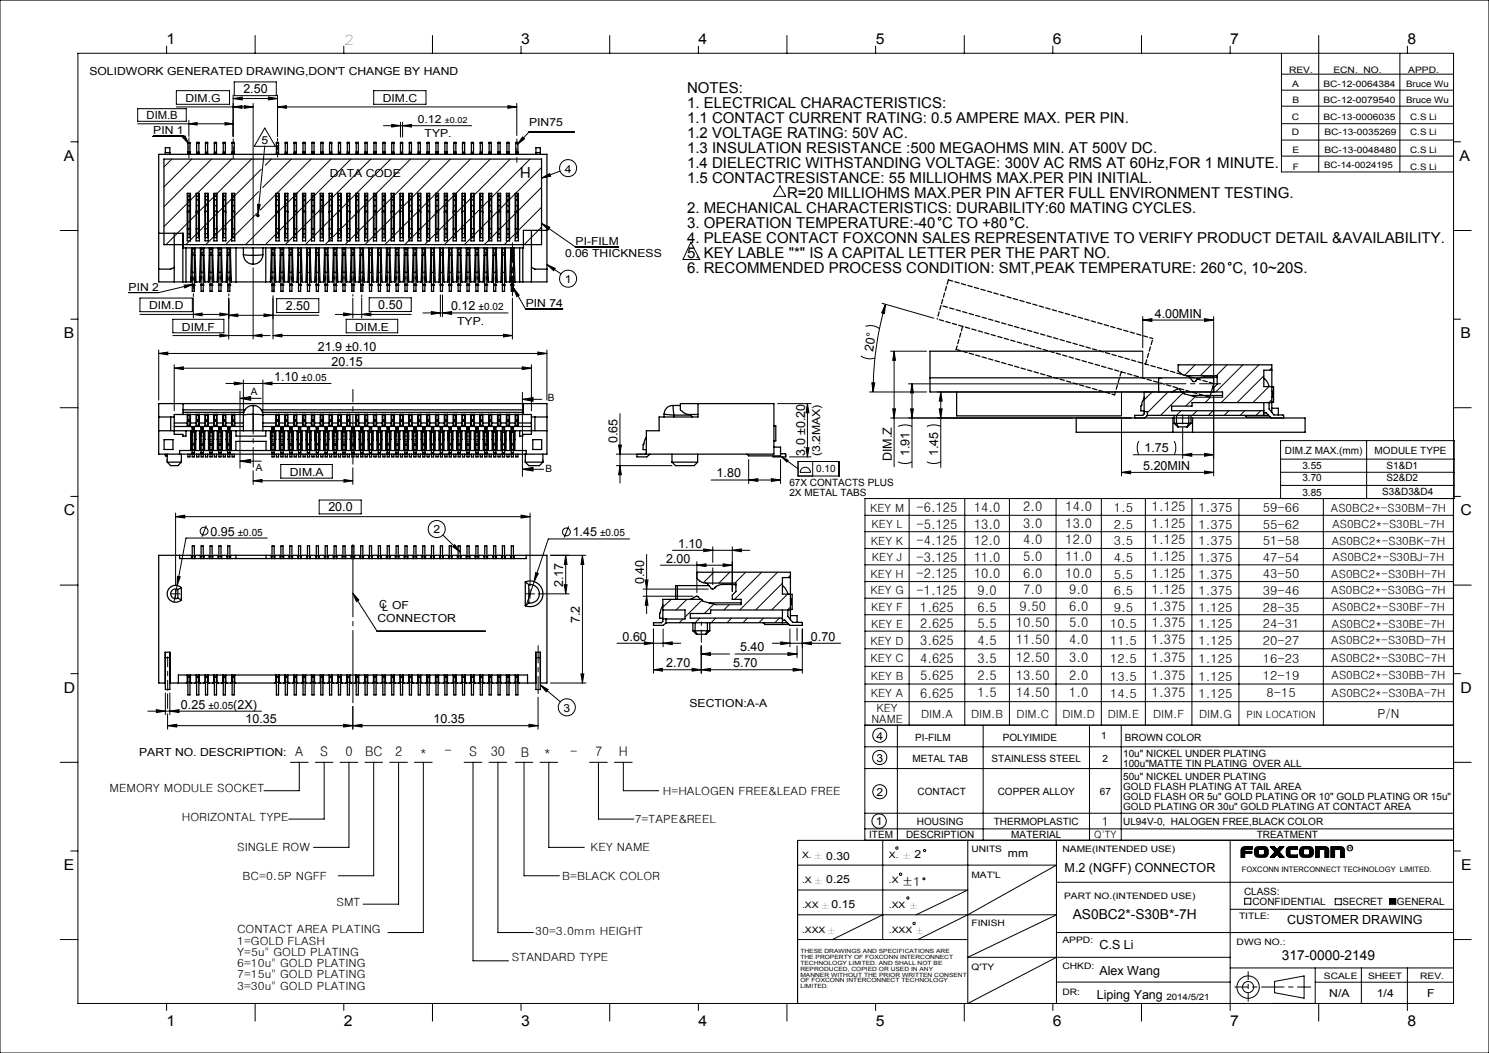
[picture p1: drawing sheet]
<svg xmlns="http://www.w3.org/2000/svg" width="420mm" height="297mm" viewBox="0 0 420 297" stroke-linecap="round" stroke-linejoin="round" font-family="sans-serif">
<defs><g id="words">
<g font-size="4.2">
<text x="47" y="12.4">1</text>
<text x="147" y="12.4">3</text>
<text x="197" y="12.4">4</text>
<text x="247" y="12.4">5</text>
<text x="297" y="12.4">6</text>
<text x="347" y="12.4">7</text>
<text x="397" y="12.4">8</text>
<text x="193.8" y="26.2">NOTES:</text>
<text x="193.8" y="30.5">1. ELECTRICAL CHARACTERISTICS:</text>
<text x="193.8" y="34.7">1.1 CONTACT CURRENT RATING: 0.5 AMPERE MAX. PER PIN.</text>
<text x="193.8" y="38.9">1.2 VOLTAGE RATING: 50V AC.</text>
<text x="18" y="45.4">A</text>
<text x="149.8" y="47" transform="rotate(-180 149.8 47)">H</text>
<text x="193.8" y="43.2">1.3 INSULATION RESISTANCE :500 MEGAOHMS MIN. AT 500V DC.</text>
<text x="193.8" y="47.4">1.4 DIELECTRIC WITHSTANDING VOLTAGE: 300V AC RMS AT 60Hz,FOR 1 MINUTE.</text>
<text x="411.7" y="45.4">A</text>
<text x="193.8" y="51.6">1.5 CONTACTRESISTANCE: 55 MILLIOHMS MAX.PER PIN INITIAL.</text>
<text x="222" y="55.9">R=20 MILLIOHMS MAX.PER PIN AFTER FULL ENVIRONMENT TESTING.</text>
<text x="193.8" y="60.1">2. MECHANICAL CHARACTERISTICS: DURABILITY:60 MATING CYCLES.</text>
<text x="193.8" y="64.3">3. OPERATION TEMPERATURE:-40 C TO +80 C.</text>
<text x="193.8" y="68.6">4. PLEASE CONTACT FOXCONN SALES REPRESENTATIVE TO VERIFY PRODUCT DETAIL &amp;AVAILABILITY.</text>
<text x="193.8" y="72.8">5. KEY LABLE &quot;*&quot; IS A CAPITAL LETTER PER THE PART NO.</text>
<text x="193.8" y="77">6. RECOMMENDED PROCESS CONDITION: SMT,PEAK TEMPERATURE: 260 C, 10~20S.</text>
<text x="18" y="95.4">B</text>
<text x="412" y="95.4">B</text>
<text x="18" y="145.4">C</text>
<text x="412" y="145.4">C</text>
<text x="18" y="195.4">D</text>
<text x="412" y="195.4">D</text>
<text x="18" y="245.4">E</text>
<text x="412.1" y="245.4">E</text>
<text x="47" y="289.4">1</text>
<text x="97" y="289.4">2</text>
<text x="147" y="289.4">3</text>
<text x="197" y="289.4">4</text>
<text x="247" y="289.4">5</text>
<text x="297" y="289.4">6</text>
<text x="347" y="289.4">7</text>
<text x="397" y="289.4">8</text>
</g>
<g font-size="3.9">
<text x="302.6" y="259.1">AS0BC2*-S30B*-7H</text>
<text x="361.6" y="270.7">317-0000-2149</text>
</g>
<text font-size="3.8" x="97" y="12.8">2</text>
<g font-size="3.7">
<text x="258.5" y="144.4">-6.125</text>
<text x="258.5" y="149.1">-5.125</text>
<text x="274.7" y="144.4">14.0</text>
<text x="274.7" y="149.1">13.0</text>
<text x="288.6" y="144.2">2.0</text>
<text x="288.6" y="148.9">3.0</text>
<text x="300.6" y="144.2">14.0</text>
<text x="300.6" y="148.9">13.0</text>
<text x="324.9" y="144.2">1.125</text>
<text x="324.9" y="148.9">1.125</text>
<text x="258.5" y="153.8">-4.125</text>
<text x="274.7" y="153.8">12.0</text>
<text x="288.6" y="153.5">4.0</text>
<text x="300.6" y="153.5">12.0</text>
<text x="324.9" y="153.5">1.125</text>
<text x="258.5" y="158.4">-3.125</text>
<text x="274.7" y="158.4">11.0</text>
<text x="288.6" y="158.2">5.0</text>
<text x="300.6" y="158.2">11.0</text>
<text x="324.9" y="158.2">1.125</text>
<text x="258.5" y="163.1">-2.125</text>
<text x="258.5" y="167.8">-1.125</text>
<text x="274.7" y="163.1">10.0</text>
<text x="275.8" y="167.8">9.0</text>
<text x="288.6" y="162.9">6.0</text>
<text x="288.6" y="167.6">7.0</text>
<text x="300.6" y="162.9">10.0</text>
<text x="301.6" y="167.6">9.0</text>
<text x="324.9" y="162.9">1.125</text>
<text x="324.9" y="167.6">1.125</text>
<text x="259.6" y="172.5">1.625</text>
<text x="275.8" y="172.5">6.5</text>
<text x="287.6" y="172.3">9.50</text>
<text x="301.6" y="172.3">6.0</text>
<text x="324.9" y="172.3">1.375</text>
<text x="259.6" y="177.1">2.625</text>
<text x="275.8" y="177.1">5.5</text>
<text x="286.6" y="176.9">10.50</text>
<text x="301.6" y="176.9">5.0</text>
<text x="324.9" y="176.9">1.375</text>
<text x="259.6" y="181.9">3.625</text>
<text x="275.8" y="181.9">4.5</text>
<text x="286.6" y="181.7">11.50</text>
<text x="301.6" y="181.7">4.0</text>
<text x="324.9" y="181.7">1.375</text>
<text x="259.6" y="186.9">4.625</text>
<text x="259.6" y="191.9">5.625</text>
<text x="275.8" y="186.9">3.5</text>
<text x="275.8" y="191.9">2.5</text>
<text x="286.6" y="186.7">12.50</text>
<text x="286.6" y="191.7">13.50</text>
<text x="301.6" y="186.7">3.0</text>
<text x="301.6" y="191.7">2.0</text>
<text x="324.9" y="186.7">1.375</text>
<text x="324.9" y="191.7">1.375</text>
<text x="259.6" y="196.9">6.625</text>
<text x="275.8" y="196.6">1.5</text>
<text x="286.6" y="196.6">14.50</text>
<text x="301.6" y="196.6">1.0</text>
<text x="324.9" y="196.6">1.375</text>
<text x="83.3" y="213.2">A</text>
<text x="90.3" y="213.3">S</text>
<text x="97.4" y="213.2">0</text>
<text x="103" y="213.2">BC</text>
<text x="111.4" y="213.3">2</text>
<text x="118.4" y="213.3">*</text>
<text x="125.4" y="213">-</text>
<text x="132.3" y="213.3">S</text>
<text x="138.4" y="213.3">30</text>
<text x="146.9" y="213.4">B</text>
<text x="153.4" y="213.3">*</text>
<text x="160.8" y="213.3">-</text>
<text x="167.8" y="213.3">7</text>
<text x="174.6" y="213.2">H</text>
</g>
<g font-size="3.5">
<text x="68.6" y="26.3">2.50</text>
<text x="80.6" y="87.4">2.50</text>
<text x="106.7" y="87.2">0.50</text>
<text x="127.3" y="87.6">0.12</text>
<text x="325.7" y="89.6">4.00MIN</text>
<text x="89.7" y="99">21.9 ±0.10</text>
<text x="246.3" y="99.3" transform="rotate(-81 246.3 99.3)">20°</text>
<text x="77.3" y="107.4">1.10</text>
<text x="93.5" y="103.1">20.15</text>
<text x="174.2" y="125" transform="rotate(-90 174.2 125)">0.65</text>
<text x="227.1" y="128.5" transform="rotate(-90 227.1 128.5)">3.0 ±0.20</text>
<text x="251.5" y="130" transform="rotate(-90 251.5 130)">DIM.Z</text>
<text x="256.6" y="128.7" transform="rotate(-90 256.6 128.7)">1.91</text>
<text x="264.7" y="128.7" transform="rotate(-90 264.7 128.7)">1.45</text>
<text x="322.8" y="127.6">1.75</text>
<text x="202.1" y="134.7">1.80</text>
<text x="322.5" y="132.5">5.20MIN</text>
<text x="92.6" y="144.2">20.0</text>
<text x="314.2" y="144.5">1.5</text>
<text x="314.2" y="149.2">2.5</text>
<text x="338.1" y="144.5">1.375</text>
<text x="338.1" y="149.2">1.375</text>
<text x="356.2" y="144.4">59-66</text>
<text x="356.2" y="149.1">55-62</text>
<text x="59.3" y="151.1">0.95</text>
<text x="161.5" y="151.3">1.45</text>
<text x="191.3" y="154.5">1.10</text>
<text x="314.2" y="153.8">3.5</text>
<text x="338.1" y="153.8">1.375</text>
<text x="356.2" y="153.8">51-58</text>
<text x="187.9" y="158.7">2.00</text>
<text x="314.2" y="158.5">4.5</text>
<text x="338.1" y="158.5">1.375</text>
<text x="356.2" y="158.5">47-54</text>
<text x="158.9" y="165.6" transform="rotate(-90 158.9 165.6)">2.17</text>
<text x="181.7" y="164.8" transform="rotate(-90 181.7 164.8)">0.40</text>
<text x="314.2" y="163.2">5.5</text>
<text x="314.2" y="167.9">6.5</text>
<text x="338.1" y="163.2">1.375</text>
<text x="338.1" y="167.9">1.375</text>
<text x="356.2" y="162.9">43-50</text>
<text x="356.2" y="167.8">39-46</text>
<text x="314.2" y="172.6">9.5</text>
<text x="338.1" y="172.6">1.125</text>
<text x="356.2" y="172.5">28-35</text>
<text x="163.6" y="175.8" transform="rotate(-90 163.6 175.8)">7.2</text>
<text x="313.1" y="177.2">10.5</text>
<text x="338.1" y="177.2">1.125</text>
<text x="356.2" y="177.1">24-31</text>
<text x="175.6" y="180.7">0.60</text>
<text x="208.8" y="183.8">5.40</text>
<text x="228.8" y="180.7">0.70</text>
<text x="313.1" y="182">11.5</text>
<text x="338.1" y="182">1.125</text>
<text x="356.2" y="181.9">20-27</text>
<text x="187.9" y="188.2">2.70</text>
<text x="206.8" y="188.2">5.70</text>
<text x="313.1" y="187">12.5</text>
<text x="313.1" y="191.9">13.5</text>
<text x="338.1" y="187">1.125</text>
<text x="338.1" y="191.9">1.125</text>
<text x="356.2" y="186.9">16-23</text>
<text x="356.2" y="191.9">12-19</text>
<text x="313.1" y="196.9">14.5</text>
<text x="338.1" y="196.9">1.125</text>
<text x="357.2" y="196.7">8-15</text>
<text x="51.1" y="199.9">0.25</text>
<text x="65.8" y="199.9">(2X)</text>
<text x="69.2" y="204">10.35</text>
<text x="122.3" y="204">10.35</text>
<text x="388.5" y="202.5">P/N</text>
<text x="310.8" y="232.9">1</text>
<text x="254.5" y="249.8">±1</text>
<text x="300.3" y="246.1">M.2 (NGFF) CONNECTOR</text>
<text x="363.1" y="260.6">CUSTOMER DRAWING</text>
<text x="310.1" y="267.7">C.S Li</text>
<text x="310.1" y="274.9">Alex Wang</text>
<text x="309.4" y="281.7">Liping Yang</text>
</g>
<g font-size="3.2">
<text x="41.3" y="33.6">DIM.B</text>
<text x="245.4" y="144.3">KEY M</text>
<text x="245.8" y="149">KEY L</text>
<text x="375.4" y="144.3">AS0BC2*-S30BM-7H</text>
<text x="375.8" y="149">AS0BC2*-S30BL-7H</text>
<text x="245.7" y="153.6">KEY K</text>
<text x="375.6" y="153.6">AS0BC2*-S30BK-7H</text>
<text x="245.9" y="158.3">KEY J</text>
<text x="375.9" y="158.3">AS0BC2*-S30BJ-7H</text>
<text x="245.5" y="167.7">KEY G</text>
<text x="245.6" y="163">KEY H</text>
<text x="375.5" y="167.7">AS0BC2*-S30BG-7H</text>
<text x="375.5" y="163">AS0BC2*-S30BH-7H</text>
<text x="245.7" y="172.4">KEY F</text>
<text x="375.7" y="172.4">AS0BC2*-S30BF-7H</text>
<text x="245.7" y="177">KEY E</text>
<text x="375.7" y="177">AS0BC2*-S30BE-7H</text>
<text x="245.5" y="181.8">KEY D</text>
<text x="375.5" y="181.6">AS0BC2*-S30BD-7H</text>
<text x="245.6" y="186.8">KEY C</text>
<text x="245.6" y="191.7">KEY B</text>
<text x="375.5" y="186.6">AS0BC2*-S30BC-7H</text>
<text x="375.6" y="191.6">AS0BC2*-S30BB-7H</text>
<text x="245.6" y="196.5">KEY A</text>
<text x="375.6" y="196.5">AS0BC2*-S30BA-7H</text>
<text x="245.8" y="203.9">NAME</text>
<text x="247.2" y="200.8">KEY</text>
<text x="259.8" y="202.5">DIM.A</text>
<text x="273.9" y="202.5">DIM.B</text>
<text x="286.7" y="202.5">DIM.C</text>
<text x="299.7" y="202.5">DIM.D</text>
<text x="312.4" y="202.5">DIM.E</text>
<text x="325.3" y="202.5">DIM.F</text>
<text x="338.2" y="202.5">DIM.G</text>
<text x="30.9" y="223.4">MEMORY MODULE SOCKET</text>
<text x="187" y="224.2">H=HALOGEN FREE&amp;LEAD FREE</text>
<text x="51.3" y="231.5">HORIZONTAL TYPE</text>
<text x="179" y="232.2">7=TAPE&amp;REEL</text>
<text x="66.9" y="240.1">SINGLE ROW</text>
<text x="166.6" y="240.1">KEY NAME</text>
<text x="68.4" y="248.2">BC=0.5P NGFF</text>
<text x="158.6" y="248.2">B=BLACK COLOR</text>
<text x="94.9" y="255.5">SMT</text>
<text x="66.9" y="263.3">CONTACT AREA PLATING</text>
<text x="151" y="263.7">30=3.0mm HEIGHT</text>
<text x="66.9" y="266.5">1=GOLD FLASH</text>
<text x="66.9" y="269.6">Y=5u&quot; GOLD PLATING</text>
<text x="66.9" y="272.8">6=10u&quot; GOLD PLATING</text>
<text x="66.9" y="276">7=15u&quot; GOLD PLATING</text>
<text x="144.4" y="271.2">STANDARD TYPE</text>
<text x="66.9" y="279.2">3=30u&quot; GOLD PLATING</text>
</g>
<g font-size="3.1">
<text x="25.2" y="21.2">SOLIDWORK GENERATED DRAWING,DON'T CHANGE BY HAND</text>
<text x="52.3" y="28.8">DIM.G</text>
<text x="108" y="28.8">DIM.C</text>
<text x="117.9" y="34.8">0.12</text>
<text x="149.2" y="35.6">PIN75</text>
<text x="43.2" y="37.9">PIN 1</text>
<text x="73.8" y="40.7">5</text>
<text x="119.8" y="38.7">TYP.</text>
<text x="93" y="49.8">DATA CODE</text>
<text x="159.3" y="48.7">4</text>
<text x="162.3" y="69.1">PI-FILM</text>
<text x="159.4" y="72.6">0.06 THICKNESS</text>
<text x="36.3" y="82">PIN 2</text>
<text x="159.3" y="79.9">1</text>
<text x="42.1" y="87.3">DIM.D</text>
<text x="148.3" y="86.6">PIN 74</text>
<text x="51.3" y="93.2">DIM.F</text>
<text x="100.2" y="93.2">DIM.E</text>
<text x="128.9" y="91.7">TYP.</text>
<text x="231.3" y="128.6" transform="rotate(-90 231.3 128.6)">(3.2MAX)</text>
<text x="81.8" y="134.2">DIM.A</text>
<text x="122.3" y="150.5">2</text>
<text x="106.9" y="171.5">C</text>
<text x="107.8" y="172.4">L OF</text>
<text x="106.5" y="175.3">CONNECTOR</text>
<text x="158.9" y="200.8">3</text>
<text x="194.5" y="199.5">SECTION:A-A</text>
<text x="247.2" y="208.6">4</text>
<text x="39.3" y="213.3">PART NO. DESCRIPTION:</text>
<text x="247.2" y="214.9">3</text>
<text x="247.2" y="224.5">2</text>
<text x="247.1" y="232.8">1</text>
<text x="233.1" y="242.6">0.30</text>
<text x="257.9" y="242.1">2</text>
<text x="284.3" y="241.8">mm</text>
<text x="233.1" y="249.2">0.25</text>
<text x="234.6" y="256.1">0.15</text>
<text x="374.9" y="281.1">N/A</text>
<text x="388.4" y="281.1">1/4</text>
<text x="402.6" y="281.1">F</text>
</g>
<g font-size="2.8">
<text x="135" y="87.6">±0.02</text>
<text x="85.1" y="107.4">±0.05</text>
<text x="70.8" y="111.5">A</text>
<text x="154.5" y="113.2">B</text>
<text x="362.4" y="128">DIM.Z MAX.(mm)</text>
<text x="387.7" y="128">MODULE TYPE</text>
<text x="72.2" y="132.8">A</text>
<text x="153.9" y="133.1">B</text>
<text x="222.6" y="137.1">67X CONTACTS PLUS</text>
<text x="230.2" y="133.2">0.10</text>
<text x="367.4" y="132.1">3.55</text>
<text x="367.4" y="135.7">3.70</text>
<text x="391.1" y="135.7">S2&amp;D2</text>
<text x="391.1" y="132.1">S1&amp;D1</text>
<text x="222.6" y="140">2X METAL TABS</text>
<text x="367.4" y="140">3.85</text>
<text x="389.9" y="139.7">S3&amp;D3&amp;D4</text>
<text x="67.1" y="151.1">±0.05</text>
<text x="169.3" y="151.3">±0.05</text>
<text x="58.8" y="199.8">±0.05</text>
<text x="351.6" y="202.4">PIN LOCATION</text>
<text x="258.2" y="209">PI-FILM</text>
<text x="282.8" y="209">POLYIMIDE</text>
<text x="310.6" y="208.5">1</text>
<text x="317.3" y="208.9">BROWN COLOR</text>
<text x="257.4" y="214.8">METAL TAB</text>
<text x="279.7" y="214.8">STAINLESS STEEL</text>
<text x="311" y="214.8">2</text>
<text x="316.8" y="213.4">10u&quot; NICKEL UNDER PLATING</text>
<text x="316.8" y="216.2">100u&quot;MATTE TIN PLATING OVER ALL</text>
<text x="316.8" y="219.9">50u&quot; NICKEL UNDER PLATING</text>
<text x="258.8" y="224.2">CONTACT</text>
<text x="281.4" y="224.2">COPPER ALLOY</text>
<text x="310.2" y="224.2">67</text>
<text x="316.8" y="222.8">GOLD FLASH PLATING AT TAIL AREA</text>
<text x="316.8" y="225.6">GOLD FLASH OR 5u&quot; GOLD PLATING OR 10&quot; GOLD PLATING OR 15u&quot;</text>
<text x="258.6" y="232.7">HOUSING</text>
<text x="280.3" y="232.7">THERMOPLASTIC</text>
<text x="316.8" y="232.7">UL94V-0, HALOGEN FREE,BLACK COLOR</text>
<text x="316.8" y="228.4">GOLD PLATING OR 30u&quot; GOLD PLATING AT CONTACT AREA</text>
<text x="245.2" y="236.5">ITEM</text>
<text x="255.6" y="236.5">DESCRIPTION</text>
<text x="285.3" y="236.5">MATERIAL</text>
<text x="308.7" y="236.5">Q'TY</text>
<text x="354.5" y="236.5">TREATMENT</text>
<text x="350.9" y="252.3">CLASS:</text>
<text x="353.3" y="255.2">CONFIDENTIAL</text>
<text x="378.7" y="255.2">SECRET</text>
<text x="394" y="255.2">GENERAL</text>
</g>
<g font-size="2.5">
<text x="363.6" y="20.6">REV.</text>
<text x="376.1" y="20.6">ECN. NO.</text>
<text x="397.2" y="20.6">APPD.</text>
<text x="364.5" y="24.4">A</text>
<text x="364.6" y="28.9">B</text>
<text x="373.3" y="24.4">BC-12-0064384</text>
<text x="373.3" y="28.9">BC-12-0079540</text>
<text x="396.6" y="24.4">Bruce Wu</text>
<text x="396.6" y="28.9">Bruce Wu</text>
<text x="364.4" y="34">C</text>
<text x="373.3" y="34">BC-13-0006035</text>
<text x="397.8" y="34">C.S Li</text>
<text x="364.4" y="38">D</text>
<text x="373.6" y="38">BC-13-0035269</text>
<text x="397.8" y="38">C.S Li</text>
<text x="364.6" y="43.1">E</text>
<text x="373.5" y="47.5">BC-14-0024195</text>
<text x="373.6" y="43.1">BC-13-0048480</text>
<text x="397.8" y="47.8">C.S Li</text>
<text x="397.8" y="43.1">C.S Li</text>
<text x="364.7" y="48">F</text>
<text x="226.2" y="241.9">X. ±</text>
<text x="250.7" y="241.9">X. ±</text>
<text x="274" y="240.4">UNITS</text>
<text x="299.7" y="240.4">NAME(INTENDED USE)</text>
<text x="226.2" y="249.1">.X ±</text>
<text x="250.7" y="249.1">.X</text>
<text x="274" y="247.7">MAT'L</text>
<text x="226.2" y="256">.XX ±</text>
<text x="250.7" y="256">.XX ±</text>
<text x="300.1" y="253.4">PART NO.(INTENDED USE)</text>
<text x="226.2" y="263.1">.XXX ±</text>
<text x="250.7" y="263.1">.XXX ±</text>
<text x="274" y="261.3">FINISH</text>
<text x="349.5" y="259.2">TITLE:</text>
<text x="299.7" y="266">APPD:</text>
<text x="348.8" y="266.5">DWG NO.:</text>
<text x="274" y="273.7">Q'TY</text>
<text x="299.7" y="273.3">CHKD:</text>
<text x="299.7" y="280.6">DR:</text>
<text x="373.4" y="276.3">SCALE</text>
<text x="385.9" y="276.3">SHEET</text>
<text x="400.6" y="276.2">REV.</text>
<text x="329" y="282.1">2014/5/21</text>
</g>
<text font-size="2.3" x="125.5" y="34.8">±0.02</text>
<text font-size="2.1" x="350.3" y="246.1">FOXCONN INTERCONNECT TECHNOLOGY LIMITED.</text>
<text font-size="1.8" x="380.1" y="239.8">R</text>
<g font-size="1.6">
<text x="225.8" y="268.7">THESE DRAWINGS AND SPECIFICATIONS ARE</text>
<text x="225.8" y="270.4">THE PROPERTY OF FOXCONN INTERCONNECT</text>
<text x="225.8" y="272.1">TECHNOLOGY LIMITED. AND SHALL NOT BE</text>
<text x="225.8" y="273.8">REPRODUCED, COPIED OR USED IN ANY</text>
<text x="225.8" y="275.4">MANNER WITHOUT THE PRIOR WRITTEN CONSENT</text>
<text x="225.8" y="277.1">OF FOXCONN INTERCONNECT TECHNOLOGY</text>
<text x="225.8" y="278.8">LIMITED.</text>
</g>
</g></defs>
<g fill="none" stroke="#000" stroke-width=".28">
<path d="M0 0h420v297h-420zM22 15h388v268h-388zM47 13v2M72 10v5M97 13v2M122 10v5M147 13v2M172 10v5M197 13v2M222 10v5M247 13v2M272 10v5"/>
<path d="M297 13v2M322 10v5M347 13v2M361.5 15v33.5h48.5M372 10v38.5M394.9 15v33.5M397 13v2M38.8 34.9h27M38.8 30.7h13.7v3.5h-13.7zM43.2 38.4h8.6l1.5 2.2M49.7 25.6h15v3.8h-15zM49.7 30.2h21.7"/>
<path d="M51.5 38.7l.7-.4 1.1 2.3zM53.3 34.9l2.3-.3v.7zM53.3 33.9v4.6M63.5 34.6l2.3 .3-2.3 .4zM65.8 27.8l2.5-.4v.8zM65.8 30.2l2.5-.4v.7zM65.8 26.8v11.7M65.8 27.8h12.5M66.1 23.1h11.8v3.9h-11.8zM68.9 29.8l2.5 .4-2.5 .3zM71.4 29.2v39.7M74.7 36.1l3 5.2h-6z"/>
<path d="M75.7 27.4l2.6 .4-2.6 .4zM78.3 30.2l2.5-.4v.7zM78.3 26.8v11.7M78.3 30.2h67.5M105.4 25.6h14.8v3.8h-14.8zM108.2 35.5h24.8M110.5 35.1l2.5 .4-2.5 .3zM113 34.5v4.2M113.6 35.5l2.5-.4v.7zM113.6 34.5v4.2M143.3 29.8l2.5 .4-2.5 .3zM145.8 29.2v9"/>
<path d="M147.4 38.6l.6 .6-2.1 1.6zM162 37.3h-12.8l-3.3 3.5M361.5 34.9h48.5M361.5 25.4h48.5M361.5 29.9h48.5M361.5 39.5h48.5M361.5 20.9h48.5M20 40h2M48.5 44.9l-2.3 2.2M54.1 44.9l-7.9 7.8M59.7 44.9l-13.5 13.4M65.3 44.9l-19.1 19"/>
<path d="M70.9 44.9l-24.1 24.1M72.6 57.6l.8 .1-.6 2.5zM73 54l-15 15M73.7 47.7l-21.3 21.3M74.7 41.2l-1.9 19M76.6 44.9l-1.8 1.7M82.2 44.9l-8.1 8M87.8 44.9l-14.4 14.4M93.4 44.9l-24.1 24.1M99 44.9l-24.1 24.1M104.6 44.9l-24.1 24.1M110.2 44.9l-24.1 24.1"/>
<path d="M115.8 44.9l-24.1 24.1M121.5 44.9l-24.2 24.1M127.1 44.9l-24.2 24.1M132.7 44.9l-24.2 24.1M138.3 44.9l-24.1 24.1M143.9 44.9l-24.1 24.1M149.5 44.9l-24.1 24.1M152.8 50.2l2.2-1.2 .3 .7zM152.8 47.2l-21.8 21.8M152.8 52.8l-16.2 16.2M152.8 58.5l-10.6 10.5M158 48.3l-5.2 1.9"/>
<path d="M220 52.4l1.6 3h-3.4zM361.5 44h48.5M410 40h2M17 65h5M71.4 75.5v20.1M72.2 60.8h1M72.4 60.4l.7 .7M72.5 60.2l-8.9 8.8M72.7 60.3v1M73.1 60.4l-.7 .7M152.8 63l2.3 1.1-.5 .7zM152.8 63l9.5 6.6h12.2"/>
<path d="M152.8 64.1l-5 4.9M154.3 74.6l2.3 1.1-.4 .7zM154.3 74.6l4 2.7M194.9 68.3l2.5 4.9h-4.7zM410 65h5M20 90h2M39.5 84.1h14.8v3.8h-14.8zM39.5 88.7h25M44.8 99.7l2.5-.4v.8zM44.8 98.7v14.2M44.8 99.7h109.5M48.8 90.1h14.3v3.8h-14.3z"/>
<path d="M48.8 94.6h27.4M51.9 80.4l2.6-.2-2.4 1zM54.5 80.2l-9.7 2.3h-8.6M54.5 88.7l2.5-.4v.8zM54.5 84.1v5.6M62 88.3l2.5 .4-2.5 .4zM62 94.3l2.5 .3-2.5 .4zM64.5 88.9l2.6-.4v.8zM64.5 84.1v11.5M64.5 88.9h25.4M71.4 94.6l2.5-.3v.7zM74.5 88.5l2.5 .4-2.5 .4z"/>
<path d="M77 94.6l2.5-.3v.7zM77 83.4v12.2M77 94.6h67.5M78 84.2h11.9v4h-11.9zM94.6 88.7h21.4M96.9 88.3l2.6 .4-2.6 .4zM97.6 90.1h14.6v3.8h-14.6zM99.5 84.1v5.6M102 88.7l2.6-.4v.8zM102 84.1v5.6M104.1 84h11.9v3.9h-11.9zM119.3 88.3h24"/>
<path d="M121.7 87.9l2.5 .4-2.5 .4zM124.2 83.2v6.1M124.8 88.3l2.6-.4v.8zM124.8 83.2v6.1M142 94.3l2.5 .3-2.5 .4zM144.5 84.1v11.5M144.8 81.2l1.6 2.1-.6 .3zM144.8 81.2l3.4 5.9h10.5M151.7 99.3l2.6 .4-2.6 .4zM154.3 98.7v14.2M244.1 92l2.2-.1 1.7 .7M248.8 85.5l14.6 4.2"/>
<path d="M249.8 85.8l-.3 2.6-.8-.2zM249.8 85.8a89.7 89.7 0 0 0-3.5 24.8M251.2 99.1h10.1M252.2 99.1l.4 2.5h-.8zM252.2 99.1v32.6M322.3 90.3l2.6-.4v.8zM322.3 89.3v8.8M322.3 99.1v7.5M322.3 90.3h20M339.8 89.9l2.5 .4-2.5 .4zM342.3 89.3v19.1M410 90h2"/>
<path d="M17 115h5M49.1 103.9l2.6-.4v.7zM49.1 102.9v13M49.1 103.9h100.8M63.7 108.2h29.7M66.1 107.8l2.6 .4-2.6 .3zM67.7 112.4l3-.5v1zM67.7 110.4v21.6M67.7 112.4h6M68.7 107.2v8.9M74.2 108.2l2.5-.4v.7zM74.2 107.2v8.9"/>
<path d="M147.3 103.5l2.6 .4-2.6 .3zM147.4 112.6l3-.5v1.1zM147.4 112.6h5.4M147.4 110.7v23.6M149.9 102.9v13M174.9 116.7v19.6M219.3 113.8h9.5M227.8 113.8l.4 2.6h-.8zM227.8 113.8v15.1M242.9 100.4l2 .8 1.8-.2M245.3 110.6h16M245.9 108h.8l-.4 2.6z"/>
<path d="M251.2 117.9h67.9M251.8 115.3h.8l-.4 2.6zM256.3 108.3h71.3M256.9 115.3h.7l-.4 2.6zM257.2 108.3l.4 2.5h-.7zM257.2 108.3v23.6M264.3 110.6h59.7M264.9 115.3h.8l-.3 2.6zM265.4 110.6l.3 2.5h-.8zM265.4 110.6v21.3M316.3 110.6v6.7M316.3 118.3v15.9"/>
<path d="M323.5 112l-.8 .8M325 110.6l-1.5 1.4M329.5 110.6l-5.9 5.8M332.5 112l-5.1 5.2M332.6 102.9l-.3 .3M333.2 115.8l-1.3 1.4M333.8 110.7l-1.4 1.3M337 112l-2.5 2.5M337.1 102.9l-2.9 3M337.6 112h7.2M337.6 115.8l-1.3 1.4M341.5 112l-1.6 1.6"/>
<path d="M341.6 102.9l-3 3.1M342.1 115.8l-1.2 1.4M342.3 111.5v22.7M346.1 102.9l-3 3.1M346.6 115.8l-1.3 1.4M350.6 102.9l-7.7 7.7M351.1 115.8l-1.3 1.4M355.1 102.9l-10.6 10.7M355.6 115.8l-1.3 1.4M356.5 106l-7.6 7.6M357.9 109l-4.5 4.6M358.7 103.7l-.6 .7"/>
<path d="M358.7 112.7l-.8 .9M410 115h5M47.2 129.6v.7M51.2 129.6v.7M67.7 130.1l3-.5v1zM67.7 130.1h6M71.4 135.6l2.5-.3v.7zM71.4 132.8v3.8M71.4 135.6h28.1M79.2 131h14.5v3.9h-14.5zM97 135.3l2.5 .3-2.5 .4zM99.5 131.9v4.7"/>
<path d="M147.4 132.4l3-.6v1.1zM147.4 132.4h6M148.2 129.6v.7M153.1 129.6v.7M173.8 131.3h15.7M173.8 128.1h7.5M174.5 125.5h.8l-.4 2.6zM174.9 131.3l.4 2.6h-.8zM200.6 135.4h19.6M211.2 135.4l2.5-.4v.8zM211.2 129.6v6.8M217.6 135l2.6 .4-2.6 .4z"/>
<path d="M220.2 129.6v6.8M220.5 128.9l1.8 .9-.3 .5zM220.5 128.9l4.6 3.3M222.7 128.9h6.1M225.1 130.2h11.6v4.1h-11.6zM226.1 132.3a1.45 1.45 0 0 1 1.6-.4 1.45 1.45 0 0 1 .9 1.3h-2.9zM227.4 126.3h.8l-.4 2.6zM229.2 130.2v4.1M253.3 130.3l1.8 .4 2.1-.4M253.3 120.3l1.8-.5 2.1 .5M261.4 130.3l1.8 .4 2.2-.4M261.4 120.3l1.8-.5 2.2 .5"/>
<path d="M316.3 133.2l2.6-.3v.7zM316.3 133.2h26M319.7 128.3h22.6M321.2 124.4l-.4 1.5 .1 1.5 .3 .9M331.2 124.4l.4 1.5v1.2l-.4 1.2M333.6 128.3l2.6-.4v.8zM333.6 120.6v8.7M339.8 132.9l2.5 .3-2.5 .4zM339.8 127.9l2.5 .4-2.5 .4zM361.2 133.2h49M361.2 129.5h49M361.2 136.9h49"/>
<path d="M385.5 124.3v16.3M20 140h2M49.5 145.7l2.6-.4v.8zM49.5 144.7v20.5M49.5 145.7h100M58.2 148.2l-1.3 3.2M75.4 151.8h-22.9l-3.4 18M90 141h11.9v4h-11.9zM124.9 150.9l4.9 4.8M127.7 154.2l.6-.6 1.5 2.1zM147 145.3l2.5 .4-2.5 .4zM149.5 144.7v20.5"/>
<path d="M155.3 156.6h10M159.6 156.6l.3 2.6h-.7zM159.6 156.6v10.9M160.4 148.4l-1.3 3.2M164.3 156.6l.4 2.6h-.8zM164.3 156.6v36M177.6 152h-22.9l-6.3 18.9M182.4 156.4v16.7M186.3 159.4h20.3M189.7 155.2h21.8M196.6 159.4l2.5-.4v.8zM196.6 158.4v8.8"/>
<path d="M198.5 154.8l2.5 .4-2.5 .4zM201 154.2v4.4M204 159l2.6 .4-2.6 .4zM206.6 155.2l2.5-.4v.8zM206.6 154.2v12.7M244 145.3h166M244 150h166M244 154.7h166M244 159.3h166M256.4 140.6v63.9M272.1 140.6v63.9M284.7 140.6v63.9"/>
<path d="M297.9 140.6v63.9M310.7 140.6v63.9M323.1 140.6v63.9M336.2 140.6v63.9M349.5 140.6v63.9M361.2 140.6v-16.3h49v16.3h-166.2v63.9M373.3 140.6v63.9M410 140h2M17 165h5M48.3 167.5h2.5M49.5 166.2v2.5M50.1 162.6l.7 .1-.8 2.5z"/>
<path d="M99.5 167.3l1.7 1.9-.7 .4zM99.5 167.3l6.9 10.8h30.5M148.3 167.5h2.5M149.5 166.2v2.5M151.1 161.5l.7 .2-1.1 2.3zM151.8 167.5h8.7M159.2 164.9h.7l-.3 2.6zM181.4 168.2h14.1M181.4 166.2h18.4M182 163.6h.8l-.4 2.6zM182.4 168.2l.4 2.5h-.8zM184.3 177.4v12.5"/>
<path d="M187 177.4v5M188.2 174.6l-.3 .3M189.3 169l-2.3 2.3M192.2 170.6l-1.5 1.4M192.7 174.6l-1.1 1M193.8 169l-1.6 1.6M196.5 168.2h.1M196.6 168.2h.1M196.9 161.4l-.3 .3M197.4 174.3l-1.3 1.3M198 169.2l-4.8 4.9M201 160.2v4.7"/>
<path d="M201 165.9v.3h-.2M201.2 170.6l-2.5 2.4M201.4 161.4l-3 3M201.9 170.6h7.2M201.9 174.3l-1.3 1.3M205.7 170.6l-1.5 1.4M205.8 161.4l-3 3.1M206.4 174.3l-1.3 1.3M210.3 161.4l-3 3.1M210.9 174.3l-1.4 1.3M214.8 161.4l-7.6 7.6M215.3 174.3l-1.2 1.3"/>
<path d="M219.3 161.4l-10.6 10.6M219.9 174.3l-1.4 1.3M220.7 164.5l-7.6 7.5M222.1 167.6l-4.4 4.4M222.8 177.4v5M223 162.2l-.7 .7M223 171.2l-.9 .8M224.8 177.2v3.5M226.3 177.4v12.5M244 164h166M244 168.7h166M244 173.4h166"/>
<path d="M244 178h166M410 165h5M20 190h2M46.6 195.5v6.1M47.3 195.7v4.1M47.9 195.5v6.1M99.5 199.2v6.5M151.8 196.7v9M152.4 193.2l2.2 1.3-.5 .7zM152.4 193.2l5.6 4.7M155.3 192.6h10M163.9 190.1h.8l-.4 2.5z"/>
<path d="M174 181.4h18M181.8 181l2.5 .4-2.5 .4zM184.3 188.9l2.6-.4v.8zM184.3 188.9h42M187 181.4l2.6-.4v.8zM195.2 188.5l2.6 .4-2.6 .4zM197.8 188.9l2.6-.4v.8zM197.8 184.5l2.6-.4v.8zM197.8 182.2v7.7M197.8 184.5h8M207.3 184.5h17.5M217.9 181.4h19.2"/>
<path d="M220.2 181l2.6 .4-2.6 .4zM222.2 184.1l2.6 .4-2.6 .4zM223.7 188.5l2.6 .4-2.6 .4zM224.8 182.2v3.3M226.3 181.4l2.6-.4v.8zM244 183h166M244 188h166M244 192.9h166M244 197.9h166M410 190h2M17 215h5M41.7 200.6h32.1"/>
<path d="M44.1 200.2l2.5 .4-2.5 .4zM47.3 204.7l2.5-.4v.8zM47.3 204.7h104.5M47.3 201.3v4.4M47.9 200.6l2.6-.4v.8zM81.9 215h5M84.4 215v8h-10M88.9 215h5M91.4 215v16h-10M95.9 215h5M96.9 204.3l2.6 .4-2.6 .4zM98.4 215v24h-10"/>
<path d="M99.5 204.7l2.6-.4v.8zM102.9 215h5M105.4 215v32h-10M109.9 215h5M112.4 215v40h-10M116.9 215h5M119.4 215v48h-10M130.9 215h5M133.4 215v56h10M137.9 215h5M140.4 215v48h10.1M145.3 215h5"/>
<path d="M147.8 215v32h10M149.2 204.3l2.6 .4-2.6 .4zM152.3 215h5M154.8 215v24h10M166.3 215h5M168.8 215v16h10M173.3 215h5M175.8 215v8h10M243.9 210.6h166.1M243.9 216.8h166.1M253.1 204.5v32.5M277.3 204.5v32.5"/>
<path d="M307.3 204.5v32.5M316.3 204.5v32.5M410 215h5M410 204.5h-166.1v32.5h166.1M243.9 229.4h166.1M243.9 233.8h166.1M249 237v28M273 237v46l25-13M298 237v46M347 237v48M350.1 239.8v2h1v-1M350.1 240h1"/>
<path d="M350.1 239.8h1M350.1 239.6h1M350.1 239.5h3.1v-.7h-2.4l-.6 .5-.1 .5M350.2 239.3h3M350.3 239.1h2.9M350.5 239h2.7M351.2 239.5v.6M353.9 239.8l.3-.7 .6-.3h2.1l.6 .5 .1 .5M353.9 239.8v1M353.9 240h1M353.9 239.8h1M353.9 239.6h1"/>
<path d="M354 239.5h3.6M354 239.3h3.5M354.2 239.1h3.2M354.4 239h2.8M355.1 239.5l-.2 .1v1.4l.2 .1M356.4 239.5l.3 .1v1.4l-.3 .1M356.7 240h.9M356.7 239.8h.9M356.7 239.6h.9M357.6 239.8v1M358.5 239h1.1M358.6 239.1h1.2"/>
<path d="M358.8 239.3h1.1M358.9 239.5h1.2M359.1 239.6h2.3M359.2 239.8h2M359.3 240h1.8M360.1 239.5l-.6-.7h-1.2l1.3 1.4-1.3 1.6h1.2l.6-.7M360.1 239.5h.3M360.4 239.5l.6-.7h1.2l-1.3 1.4 1.3 1.6h-1.2l-.6-.7M360.4 239.5h1.2M360.5 239.3h1.2M360.7 239.1h1.1M360.8 239h1.2"/>
<path d="M362.8 239.8v1M362.8 240h1M362.8 239.8h1M362.8 239.6h1M362.9 239.5h3.1v-.7h-2.5l-.5 .3-.2 .7M362.9 239.3h3.1M363.1 239.1h2.9M363.3 239h2.7M364 239.5l-.2 .1v1.4l.2 .1M366.6 239.8l.3-.7 .6-.3h2.2l.5 .5 .2 .5M366.6 239.8v1M366.6 240h1.1"/>
<path d="M366.6 239.8h1.1M366.7 239.6h1M366.7 239.5h3.6M366.8 239.3h3.4M366.9 239.1h3.2M367.1 239h2.8M367.8 239.5l-.1 .1v1.4l.1 .1M369.2 239.5l.2 .1v1.4l-.2 .1M369.4 240h1M369.4 239.8h1M369.4 239.6h1M370.4 239.8v1"/>
<path d="M371.1 239.5h3.6M371.1 240h.9M371.1 239.8h.9M371.1 239.6h.9M371.1 239.1h3.4M371.1 239h3.2M371.1 239.3h3.5M372.1 239.5l-.1 2.3h-.9v-3h3l.4 .3 .3 .7M373.7 239.5l.1 2.3h1v-2M373.8 240h1M373.8 239.8h1M373.8 239.6h1"/>
<path d="M375.5 239.5h3.6M375.5 240h.9M375.5 239.8h.9M375.5 239.6h.9M375.5 239.1h3.4M375.5 239h3.2M375.5 239.3h3.6M376.6 239.5l-.2 2.3h-.9v-3h3l.5 .3 .2 .7M378.1 239.5l.1 2.3h1v-2M378.2 240h1M378.2 239.8h1M378.2 239.6h1"/>
<path d="M410 237h-185v46M20 240h2M225 258h73l-25 12h74M225 244h73l-25 14-14.1 7M225 251h48l-14.6 7M249 258l-14.2 7M298 248.8h112M347 256.5h63M350.1 240.8h1M350.1 240.9h1M350.1 241.1h1M350.1 241.3h1"/>
<path d="M350.1 241.5h1M350.1 241.6h1M350.1 240.4h3M350.1 240.3h3M350.1 240.1h3v.5h-3M351.1 253.4h1.7v1.6h-1.7zM351.3 240.6l-.2 .2M353.9 240.8l.3 .6 .6 .4h2.1l.6-.5 .1-.5M353.9 240.8h1M353.9 240.4h1M353.9 240.3h1M353.9 240.1h1"/>
<path d="M353.9 240.6h1M353.9 240.9h1M354 241.1h3.6M354 241.3h3.5M354.2 241.5h3.2M354.4 241.6h2.8M356.7 240.8h.9M356.7 240.9h.9M356.7 240.4h.9M356.7 240.3h.9M356.7 240.1h.9M356.7 240.6h.9"/>
<path d="M358.5 241.6h1.1M358.6 241.5h1.2M358.8 241.3h1.1M358.9 241.1h1.2M359.1 240.9h2.3M359.2 240.8h2M359.3 240.6h1.8M359.5 240.4h1.5M359.5 240.1h1.5M359.6 240.3h1.3M360.1 241.1h.3M360.4 241.1h1.2"/>
<path d="M360.5 241.3h1.2M360.7 241.5h1.1M360.8 241.6h1.2M362.8 240.8l.2 .6 .5 .4h2.5v-.7h-3.1M362.8 240.8h1M362.8 240.9h1M362.8 240.4h1M362.8 240.3h1M362.8 240.1h1M362.8 240.6h1M362.9 241.3h3.1M363.1 241.5h2.9"/>
<path d="M363.3 241.6h2.7M366.6 240.8l.3 .6 .6 .4h2.2l.5-.5 .2-.5M366.6 240.8h1.1M366.6 240.4h1.1M366.6 240.3h1.1M366.6 240.1h1.1M366.6 240.6h1.1M366.7 240.9h1M366.7 241.1h3.6M366.8 241.3h3.4M366.9 241.5h3.2M367.1 241.6h2.8"/>
<path d="M369.4 240.8h1M369.4 240.9h1M369.4 240.4h1M369.4 240.3h1M369.4 240.1h1M369.4 240.6h1M371.1 240.8h.9M371.1 240.9h.9M371.1 241.1h.9M371.1 241.3h.9M371.1 241.5h.9M371.1 241.6h.9"/>
<path d="M371.1 240.4h.9M371.1 240.3h.9M371.1 240.1h.9M371.1 240.6h.9M373.8 240.8h1M373.8 240.9h1M373.8 241.1h1M373.8 241.3h1M373.8 241.5h1M373.8 241.6h1M373.8 240.4h1M373.8 240.3h1"/>
<path d="M373.8 240.1h1M373.8 240.6h1M375.5 240.8h.9M375.5 240.9h.9M375.5 241.1h.9M375.5 241.3h.9M375.5 241.5h.9M375.5 241.6h.9M375.5 240.4h.9M375.5 240.3h.9M375.5 240.1h.9M375.5 240.6h.9"/>
<path d="M376.6 253.5h1.7v1.7h-1.7zM378.2 240.8h1M378.2 240.9h1M378.2 241.1h1M378.2 241.3h1M378.2 241.5h1M378.2 241.6h1M378.2 240.4h1M378.2 240.3h1M378.2 240.1h1M378.2 240.6h1M392 253.5h1.7v1.6h-1.7z"/>
<path d="M410 240h2M17 265h5M225 265h48M298 263h112M298 277h49M347 273h63M359.5 276.8l8.3-1.5v6.2l-8.3-1.5zM371 273v10M371 277h39M384 273v10M397 273v12M410 265h5"/>
<path d="M47 283v2M72 283v5M97 283v2M122 283v5M147 283v2M172 283v5M197 283v2M222 283v5M247 283v2M272 283v5M297 283v2M322 283v5"/>
<path d="M372 283v5"/>
<circle cx="160.2" cy="47.4" r="2.41"/>
<circle cx="160.2" cy="78.6" r="2.4"/>
<circle cx="265" cy="61.7" r=".37"/>
<circle cx="285.4" cy="61.7" r=".37"/>
<circle cx="346.9" cy="74.4" r=".37"/>
<circle cx="57.6" cy="149.8" r="1.1"/>
<circle cx="123.2" cy="149.2" r="2.4"/>
<circle cx="159.8" cy="150" r="1.11"/>
<circle cx="159.9" cy="199.5" r="2.4"/>
<circle cx="248.1" cy="207.4" r="1.98"/>
<circle cx="248.2" cy="213.6" r="2"/>
<circle cx="248" cy="231.6" r="2.02"/>
<circle cx="248.1" cy="223.3" r="1.98"/>
<circle cx="253" cy="239.2" r=".33"/>
<circle cx="260.8" cy="239.9" r=".31"/>
<circle cx="380.8" cy="239.2" r=".8"/>
<circle cx="254" cy="246.6" r=".33"/>
<circle cx="256.1" cy="253.3" r=".33"/>
<circle cx="260.6" cy="247.9" r=".29"/>
<circle cx="257.8" cy="260.5" r=".33"/>
<circle cx="352.1" cy="278.4" r="1.57"/>
<circle cx="352.1" cy="278.4" r="3.1"/>
</g>
<path d="M352.1 282.4v-8.4" fill="none" stroke="#000" stroke-width=".28" stroke-dasharray="6.3 1.3 1.3 1.3" stroke-dashoffset="4.1"/>
<path d="M348.3 278.4h21.4" fill="none" stroke="#000" stroke-width=".28" stroke-dasharray="6.3 1.3 1.3 1.3" stroke-dashoffset="2.6"/>
<path d="M392 253.5h1.7v1.6h-1.7z" fill-rule="evenodd" fill="#000"/>
<path d="M47.3 185.3v9.4" fill="none" stroke="#000" stroke-width=".28" stroke-dasharray="30.5 1.3 1.3 1.3" stroke-dashoffset="27.7"/>
<path d="M99.5 153.6v44.6" fill="none" stroke="#000" stroke-width=".28" stroke-dasharray="30.5 1.3 1.3 1.3" stroke-dashoffset="10.1"/>
<path d="M99.5 130.9v-21" fill="none" stroke="#000" stroke-width=".28" stroke-dasharray="6.3 1.3 1.3 1.3" stroke-dashoffset="2.8"/>
<path d="M144.5 68.5v14.9M71.4 116.9v14.9" fill="none" stroke="#000" stroke-width=".28" stroke-dasharray="30.5 1.3 1.3 1.3" stroke-dashoffset="24.9"/>
<path d="M99.5 78.8v4.7M102 78.9v4.8" fill="none" stroke="#000" stroke-width=".28" stroke-dasharray="30.5 1.3 1.3 1.3" stroke-dashoffset="30"/>
<path d="M77 79.7v2.7M333.6 119.6v-2.7" fill="none" stroke="#000" stroke-width=".28" stroke-dasharray="30.5 1.3 1.3 1.3"/>
<path d="M64.5 78.4v5.1" fill="none" stroke="#000" stroke-width=".28" stroke-dasharray="30.5 1.3 1.3 1.3" stroke-dashoffset="29.8"/>
<path d="M78.3 39v5.3M54.5 78.2v5.4" fill="none" stroke="#000" stroke-width=".28" stroke-dasharray="30.5 1.3 1.3 1.3" stroke-dashoffset="29.7"/>
<path d="M53.3 38.9v5.6M65.8 39.2v5.6" fill="none" stroke="#000" stroke-width=".28" stroke-dasharray="30.5 1.3 1.3 1.3" stroke-dashoffset="29.6"/>
<path d="M145.8 39.2v6.6" fill="none" stroke="#000" stroke-width=".28" stroke-dasharray="30.5 1.3 1.3 1.3" stroke-dashoffset="29.1"/>
<path d="M151.8 182.1v13.6" fill="none" stroke="#000" stroke-width=".28" stroke-dasharray="30.5 1.3 1.3 1.3" stroke-dashoffset="25.6"/>
<path d="M328.6 108.2h15.7" fill="none" stroke="#000" stroke-width=".28" stroke-dasharray="30.5 1.3 1.3 1.3" stroke-dashoffset="24.5"/>
<path d="M197.8 181.2v-5.8" fill="none" stroke="#000" stroke-width=".28" stroke-dasharray="6.3 1.3 1.3 1.3" stroke-dashoffset="2.9"/>
<g fill="none" stroke="#000" stroke-width=".35">
<path d="M46.2 44.9h106.6v24.1h-106.6zM46.6 43.5v-1.8h1.3v1.8M46.6 43h1.3M52.8 54.5h.9v13.4h-.9zM52.8 59.6h.9M52.8 59.9h.2M53 58v6.5M53 55.3v1.1M53 40.4v-.2h.6v.2M53 40.4v3.1M53 54.5v.8M53 56.4v1.6"/>
<path d="M53 58h.6M53 56.4h.6M53 55.3h.6M53 43.3h.6M53 42.9h.6M53 40.4h.6M53.6 58v6.5M53.6 55.3v1.1M53.6 40.4v3.1M53.6 54.5v.8M53.6 56.4v1.6M53.6 59.9h.1"/>
<path d="M55.3 54.5h.9v13.4h-.9zM55.3 59.6h.9M55.3 59.9h.2M55.5 58v6.5M55.5 55.3v1.1M55.5 40.4v-.2h.6v.2M55.5 40.4v3.1M55.5 54.5v.8M55.5 56.4v1.6M55.5 58h.6M55.5 56.4h.6M55.5 55.3h.6"/>
<path d="M55.5 43.3h.6M55.5 42.9h.6M55.5 40.4h.6M56.1 58v6.5M56.1 55.3v1.1M56.1 40.4v3.1M56.1 54.5v.8M56.1 56.4v1.6M56.1 59.9h.1M57.8 54.5h.9v13.4h-.9zM57.8 59.6h.9M57.8 59.9h.2"/>
<path d="M58 58v6.5M58 55.3v1.1M58 40.4v-.2h.6v.2M58 40.4v3.1M58 54.5v.8M58 56.4v1.6M58 58h.6M58 56.4h.6M58 55.3h.6M58 43.3h.6M58 42.9h.6M58 40.4h.6"/>
<path d="M58.6 58v6.5M58.6 55.3v1.1M58.6 40.4v3.1M58.6 54.5v.8M58.6 56.4v1.6M58.6 59.9h.1M60.3 54.5h.9v13.4h-.9zM60.3 59.6h.9M60.3 59.9h.2M60.5 58v6.5M60.5 55.3v1.1M60.5 40.4v-.2h.6v.2"/>
<path d="M60.5 40.4v3.1M60.5 54.5v.8M60.5 56.4v1.6M60.5 58h.6M60.5 56.4h.6M60.5 55.3h.6M60.5 43.3h.6M60.5 42.9h.6M60.5 40.4h.6M61.1 58v6.5M61.1 55.3v1.1M61.1 40.4v3.1"/>
<path d="M61.1 54.5v.8M61.1 56.4v1.6M61.1 59.9h.1M62.8 54.5h.9v13.4h-.9zM62.8 59.6h.9M62.8 59.9h.2M63 58v6.5M63 55.3v1.1M63 40.4v-.2h.6v.2M63 40.4v3.1M63 54.5v.8M63 56.4v1.6"/>
<path d="M63 58h.6M63 56.4h.6M63 55.3h.6M63 43.3h.6M63 42.9h.6M63 40.4h.6M63.6 58v6.5M63.6 55.3v1.1M63.6 40.4v3.1M63.6 54.5v.8M63.6 56.4v1.6M63.6 59.9h.1"/>
<path d="M65.3 54.5h.9v13.4h-.9zM65.3 59.6h.9M65.3 59.9h.2M65.5 58v6.5M65.5 55.3v1.1M65.5 40.4v-.2h.6v.2M65.5 40.4v3.1M65.5 54.5v.8M65.5 56.4v1.6M65.5 58h.6M65.5 56.4h.6M65.5 55.3h.6"/>
<path d="M65.5 43.3h.6M65.5 42.9h.6M65.5 40.4h.6M66.1 58v6.5M66.1 55.3v1.1M66.1 40.4v3.1M66.1 54.5v.8M66.1 56.4v1.6M66.1 59.9h.1M77.8 54.5h.9v13.4h-.9zM77.8 59.6h.9M77.8 59.9h.2"/>
<path d="M78 58v6.5M78 55.3v1.1M78 40.4v-.2h.6v.2M78 40.4v3.1M78 54.5v.8M78 56.4v1.6M78 58h.6M78 56.4h.6M78 55.3h.6M78 43.3h.6M78 42.9h.6M78 40.4h.6"/>
<path d="M78.6 58v6.5M78.6 55.3v1.1M78.6 40.4v3.1M78.6 54.5v.8M78.6 56.4v1.6M78.6 59.9h.1M80.3 54.5h.9v13.4h-.9zM80.3 59.6h.9M80.3 59.9h.2M80.5 58v6.5M80.5 55.3v1.1M80.5 40.4v-.2h.6v.2"/>
<path d="M80.5 40.4v3.1M80.5 54.5v.8M80.5 56.4v1.6M80.5 58h.6M80.5 56.4h.6M80.5 55.3h.6M80.5 43.3h.6M80.5 42.9h.6M80.5 40.4h.6M81.1 58v6.5M81.1 55.3v1.1M81.1 40.4v3.1"/>
<path d="M81.1 54.5v.8M81.1 56.4v1.6M81.1 59.9h.1M82.8 54.5h.9v13.4h-.9zM82.8 59.6h.9M82.8 59.9h.2M83 58v6.5M83 55.3v1.1M83 40.4v-.2h.6v.2M83 40.4v3.1M83 54.5v.8M83 56.4v1.6"/>
<path d="M83 58h.6M83 56.4h.6M83 55.3h.6M83 43.3h.6M83 42.9h.6M83 40.4h.6M83.6 58v6.5M83.6 55.3v1.1M83.6 40.4v3.1M83.6 54.5v.8M83.6 56.4v1.6M83.6 59.9h.1"/>
<path d="M85.3 54.5h.9v13.4h-.9zM85.3 59.6h.9M85.3 59.9h.2M85.5 58v6.5M85.5 55.3v1.1M85.5 40.4v-.2h.6v.2M85.5 40.4v3.1M85.5 54.5v.8M85.5 56.4v1.6M85.5 58h.6M85.5 56.4h.6M85.5 55.3h.6"/>
<path d="M85.5 43.3h.6M85.5 42.9h.6M85.5 40.4h.6M86.1 58v6.5M86.1 55.3v1.1M86.1 40.4v3.1M86.1 54.5v.8M86.1 56.4v1.6M86.1 59.9h.1M87.8 54.5h.9v13.4h-.9zM87.8 59.6h.9M87.8 59.9h.2"/>
<path d="M88 58v6.5M88 55.3v1.1M88 40.4v-.2h.6v.2M88 40.4v3.1M88 54.5v.8M88 56.4v1.6M88 58h.6M88 56.4h.6M88 55.3h.6M88 43.3h.6M88 42.9h.6M88 40.4h.6"/>
<path d="M88.6 58v6.5M88.6 55.3v1.1M88.6 40.4v3.1M88.6 54.5v.8M88.6 56.4v1.6M88.6 59.9h.1M90.3 54.5h.9v13.4h-.9zM90.3 59.6h.9M90.3 59.9h.2M90.5 58v6.5M90.5 55.3v1.1M90.5 40.4v-.2h.6v.2"/>
<path d="M90.5 40.4v3.1M90.5 54.5v.8M90.5 56.4v1.6M90.5 58h.6M90.5 56.4h.6M90.5 55.3h.6M90.5 43.3h.6M90.5 42.9h.6M90.5 40.4h.6M91.1 58v6.5M91.1 55.3v1.1M91.1 40.4v3.1"/>
<path d="M91.1 54.5v.8M91.1 56.4v1.6M91.1 59.9h.1M92.8 54.5h.9v13.4h-.9zM92.8 59.6h.9M92.8 59.9h.2M93 58v6.5M93 55.3v1.1M93 40.4v-.2h.6v.2M93 40.4v3.1M93 54.5v.8M93 56.4v1.6"/>
<path d="M93 58h.6M93 56.4h.6M93 55.3h.6M93 43.3h.6M93 42.9h.6M93 40.4h.6M93.6 58v6.5M93.6 55.3v1.1M93.6 40.4v3.1M93.6 54.5v.8M93.6 56.4v1.6M93.6 59.9h.1"/>
<path d="M95.3 54.5h.9v13.4h-.9zM95.3 59.6h.9M95.3 59.9h.2M95.5 58v6.5M95.5 55.3v1.1M95.5 40.4v-.2h.6v.2M95.5 40.4v3.1M95.5 54.5v.8M95.5 56.4v1.6M95.5 58h.6M95.5 56.4h.6M95.5 55.3h.6"/>
<path d="M95.5 43.3h.6M95.5 42.9h.6M95.5 40.4h.6M96.1 58v6.5M96.1 55.3v1.1M96.1 40.4v3.1M96.1 54.5v.8M96.1 56.4v1.6M96.1 59.9h.1M97.8 54.5h.9v13.4h-.9zM97.8 59.6h.9M97.8 59.9h.2"/>
<path d="M98 58v6.5M98 55.3v1.1M98 40.4v-.2h.6v.2M98 40.4v3.1M98 54.5v.8M98 56.4v1.6M98 58h.6M98 56.4h.6M98 55.3h.6M98 43.3h.6M98 42.9h.6M98 40.4h.6"/>
<path d="M98.6 58v6.5M98.6 55.3v1.1M98.6 40.4v3.1M98.6 54.5v.8M98.6 56.4v1.6M98.6 59.9h.1M100.3 54.5h.9v13.4h-.9zM100.3 59.6h.9M100.3 59.9h.2M100.5 58v6.5M100.5 55.3v1.1M100.5 40.4v-.2h.6v.2"/>
<path d="M100.5 40.4v3.1M100.5 54.5v.8M100.5 56.4v1.6M100.5 58h.6M100.5 56.4h.6M100.5 55.3h.6M100.5 43.3h.6M100.5 42.9h.6M100.5 40.4h.6M101.1 58v6.5M101.1 55.3v1.1M101.1 40.4v3.1"/>
<path d="M101.1 54.5v.8M101.1 56.4v1.6M101.1 59.9h.1M102.8 54.5h.9v13.4h-.9zM102.8 59.6h.9M102.8 59.9h.2M103 58v6.5M103 55.3v1.1M103 40.4v-.2h.6v.2M103 40.4v3.1M103 54.5v.8M103 56.4v1.6"/>
<path d="M103 58h.6M103 56.4h.6M103 55.3h.6M103 43.3h.6M103 42.9h.6M103 40.4h.6M103.6 58v6.5M103.6 55.3v1.1M103.6 40.4v3.1M103.6 54.5v.8M103.6 56.4v1.6M103.6 59.9h.1"/>
<path d="M105.3 54.5h.9v13.4h-.9zM105.3 59.6h.9M105.3 59.9h.2M105.5 58v6.5M105.5 55.3v1.1M105.5 40.4v-.2h.6v.2M105.5 40.4v3.1M105.5 54.5v.8M105.5 56.4v1.6M105.5 58h.6M105.5 56.4h.6M105.5 55.3h.6"/>
<path d="M105.5 43.3h.6M105.5 42.9h.6M105.5 40.4h.6M106.1 58v6.5M106.1 55.3v1.1M106.1 40.4v3.1M106.1 54.5v.8M106.1 56.4v1.6M106.1 59.9h.1M107.8 54.5h.9v13.4h-.9zM107.8 59.6h.9M107.8 59.9h.2"/>
<path d="M108 58v6.5M108 55.3v1.1M108 40.4v-.2h.6v.2M108 40.4v3.1M108 54.5v.8M108 56.4v1.6M108 58h.6M108 56.4h.6M108 55.3h.6M108 43.3h.6M108 42.9h.6M108 40.4h.6"/>
<path d="M108.6 58v6.5M108.6 55.3v1.1M108.6 40.4v3.1M108.6 54.5v.8M108.6 56.4v1.6M108.6 59.9h.1M110.3 54.5h.9v13.4h-.9zM110.3 59.6h.9M110.3 59.9h.2M110.5 58v6.5M110.5 55.3v1.1M110.5 40.4v-.2h.6v.2"/>
<path d="M110.5 40.4v3.1M110.5 54.5v.8M110.5 56.4v1.6M110.5 58h.6M110.5 56.4h.6M110.5 55.3h.6M110.5 43.3h.6M110.5 42.9h.6M110.5 40.4h.6M111.1 58v6.5M111.1 55.3v1.1M111.1 40.4v3.1"/>
<path d="M111.1 54.5v.8M111.1 56.4v1.6M111.1 59.9h.1M112.8 54.5h.9v13.4h-.9zM112.8 59.6h.9M112.8 59.9h.2M113 58v6.5M113 55.3v1.1M113 40.4v-.2h.6v.2M113 40.4v3.1M113 54.5v.8M113 56.4v1.6"/>
<path d="M113 58h.6M113 56.4h.6M113 55.3h.6M113 43.3h.6M113 42.9h.6M113 40.4h.6M113.6 58v6.5M113.6 55.3v1.1M113.6 40.4v3.1M113.6 54.5v.8M113.6 56.4v1.6M113.6 59.9h.1"/>
<path d="M115.3 54.5h.9v13.4h-.9zM115.3 59.6h.9M115.3 59.9h.2M115.5 58v6.5M115.5 55.3v1.1M115.5 40.4v-.2h.6v.2M115.5 40.4v3.1M115.5 54.5v.8M115.5 56.4v1.6M115.5 58h.6M115.5 56.4h.6M115.5 55.3h.6"/>
<path d="M115.5 43.3h.6M115.5 42.9h.6M115.5 40.4h.6M116.1 58v6.5M116.1 55.3v1.1M116.1 40.4v3.1M116.1 54.5v.8M116.1 56.4v1.6M116.1 59.9h.1M117.8 54.5h.9v13.4h-.9zM117.8 59.6h.9M117.8 59.9h.2"/>
<path d="M118 58v6.5M118 55.3v1.1M118 40.4v-.2h.6v.2M118 40.4v3.1M118 54.5v.8M118 56.4v1.6M118 58h.6M118 56.4h.6M118 55.3h.6M118 43.3h.6M118 42.9h.6M118 40.4h.6"/>
<path d="M118.6 58v6.5M118.6 55.3v1.1M118.6 40.4v3.1M118.6 54.5v.8M118.6 56.4v1.6M118.6 59.9h.1M120.3 54.5h.9v13.4h-.9zM120.3 59.6h.9M120.3 59.9h.2M120.5 58v6.5M120.5 55.3v1.1M120.5 40.4v-.2h.6v.2"/>
<path d="M120.5 40.4v3.1M120.5 54.5v.8M120.5 56.4v1.6M120.5 58h.6M120.5 56.4h.6M120.5 55.3h.6M120.5 43.3h.6M120.5 42.9h.6M120.5 40.4h.6M121.1 58v6.5M121.1 55.3v1.1M121.1 40.4v3.1"/>
<path d="M121.1 54.5v.8M121.1 56.4v1.6M121.1 59.9h.1M122.8 54.5h.9v13.4h-.9zM122.8 59.6h.9M122.8 59.9h.2M123 58v6.5M123 55.3v1.1M123 40.4v-.2h.6v.2M123 40.4v3.1M123 54.5v.8M123 56.4v1.6"/>
<path d="M123 58h.6M123 56.4h.6M123 55.3h.6M123 43.3h.6M123 42.9h.6M123 40.4h.6M123.6 58v6.5M123.6 55.3v1.1M123.6 40.4v3.1M123.6 54.5v.8M123.6 56.4v1.6M123.6 59.9h.1"/>
<path d="M125.3 54.5h.9v13.4h-.9zM125.3 59.6h.9M125.3 59.9h.2M125.5 58v6.5M125.5 55.3v1.1M125.5 40.4v-.2h.6v.2M125.5 40.4v3.1M125.5 54.5v.8M125.5 56.4v1.6M125.5 58h.6M125.5 56.4h.6M125.5 55.3h.6"/>
<path d="M125.5 43.3h.6M125.5 42.9h.6M125.5 40.4h.6M126.1 58v6.5M126.1 55.3v1.1M126.1 40.4v3.1M126.1 54.5v.8M126.1 56.4v1.6M126.1 59.9h.1M127.8 54.5h.9v13.4h-.9zM127.8 59.6h.9M127.8 59.9h.2"/>
<path d="M128 58v6.5M128 55.3v1.1M128 40.4v-.2h.6v.2M128 40.4v3.1M128 54.5v.8M128 56.4v1.6M128 58h.6M128 56.4h.6M128 55.3h.6M128 43.3h.6M128 42.9h.6M128 40.4h.6"/>
<path d="M128.6 58v6.5M128.6 55.3v1.1M128.6 40.4v3.1M128.6 54.5v.8M128.6 56.4v1.6M128.6 59.9h.1M130.3 54.5h.9v13.4h-.9zM130.3 59.6h.9M130.3 59.9h.2M130.5 58v6.5M130.5 55.3v1.1M130.5 40.4v-.2h.6v.2"/>
<path d="M130.5 40.4v3.1M130.5 54.5v.8M130.5 56.4v1.6M130.5 58h.6M130.5 56.4h.6M130.5 55.3h.6M130.5 43.3h.6M130.5 42.9h.6M130.5 40.4h.6M131.1 58v6.5M131.1 55.3v1.1M131.1 40.4v3.1"/>
<path d="M131.1 54.5v.8M131.1 56.4v1.6M131.1 59.9h.1M132.8 54.5h.9v13.4h-.9zM132.8 59.6h.9M132.8 59.9h.2M133 58v6.5M133 55.3v1.1M133 40.4v-.2h.6v.2M133 40.4v3.1M133 54.5v.8M133 56.4v1.6"/>
<path d="M133 58h.6M133 56.4h.6M133 55.3h.6M133 43.3h.6M133 42.9h.6M133 40.4h.6M133.6 58v6.5M133.6 55.3v1.1M133.6 40.4v3.1M133.6 54.5v.8M133.6 56.4v1.6M133.6 59.9h.1"/>
<path d="M135.3 54.5h.9v13.4h-.9zM135.3 59.6h.9M135.3 59.9h.2M135.5 58v6.5M135.5 55.3v1.1M135.5 40.4v-.2h.6v.2M135.5 40.4v3.1M135.5 54.5v.8M135.5 56.4v1.6M135.5 58h.6M135.5 56.4h.6M135.5 55.3h.6"/>
<path d="M135.5 43.3h.6M135.5 42.9h.6M135.5 40.4h.6M136.1 58v6.5M136.1 55.3v1.1M136.1 40.4v3.1M136.1 54.5v.8M136.1 56.4v1.6M136.1 59.9h.1M137.8 54.5h.9v13.4h-.9zM137.8 59.6h.9M137.8 59.9h.2"/>
<path d="M138 58v6.5M138 55.3v1.1M138 40.4v-.2h.6v.2M138 40.4v3.1M138 54.5v.8M138 56.4v1.6M138 58h.6M138 56.4h.6M138 55.3h.6M138 43.3h.6M138 42.9h.6M138 40.4h.6"/>
<path d="M138.6 58v6.5M138.6 55.3v1.1M138.6 40.4v3.1M138.6 54.5v.8M138.6 56.4v1.6M138.6 59.9h.1M140.3 54.5h.9v13.4h-.9zM140.3 59.6h.9M140.3 59.9h.2M140.5 58v6.5M140.5 55.3v1.1M140.5 40.4v-.2h.6v.2"/>
<path d="M140.5 40.4v3.1M140.5 54.5v.8M140.5 56.4v1.6M140.5 58h.6M140.5 56.4h.6M140.5 55.3h.6M140.5 43.3h.6M140.5 42.9h.6M140.5 40.4h.6M141.1 58v6.5M141.1 55.3v1.1M141.1 40.4v3.1"/>
<path d="M141.1 54.5v.8M141.1 56.4v1.6M141.1 59.9h.1M142.8 54.5h.9v13.4h-.9zM142.8 59.6h.9M142.8 59.9h.2M143 58v6.5M143 55.3v1.1M143 40.4v-.2h.6v.2M143 40.4v3.1M143 54.5v.8M143 56.4v1.6"/>
<path d="M143 58h.6M143 56.4h.6M143 55.3h.6M143 43.3h.6M143 42.9h.6M143 40.4h.6M143.6 58v6.5M143.6 55.3v1.1M143.6 40.4v3.1M143.6 54.5v.8M143.6 56.4v1.6M143.6 59.9h.1"/>
<path d="M145.3 54.5h.9v13.4h-.9zM145.3 59.6h.9M145.3 59.9h.2M145.5 58v6.5M145.5 55.3v1.1M145.5 40.4v-.2h.6v.2M145.5 40.4v3.1M145.5 54.5v.8M145.5 56.4v1.6M145.5 58h.6M145.5 56.4h.6M145.5 55.3h.6"/>
<path d="M145.5 43.3h.6M145.5 42.9h.6M145.5 40.4h.6M146.1 58v6.5M146.1 55.3v1.1M146.1 40.4v3.1M146.1 54.5v.8M146.1 56.4v1.6M146.1 59.9h.1M151.2 43h1.2M151.2 43.5v-1.8h1.2v1.8M49.1 65.8v13.7"/>
<path d="M49.1 75.4l-.9 .5h-3.4M51.6 65.8v13.7M52.5 69.9v9.6M52.8 64.6h.2M53 65.9v1.1h.6v-1.1M53 64.5v1.4M53 64.5h.6M53 65.9h.6M53.6 64.5v1.4M53.6 64.6h.1M54 69.9l-.2 9.6M54 78.6h.2"/>
<path d="M54.2 69.9v.3M54.2 71.3v.6M54.2 71.9v4.9M54.2 76.8v3.4M54.2 70.2v1.1M54.2 78.1h-.2v1.2l-.2 .2h-9v-36h109.5v36h-9.1M54.2 70.2h.6M54.2 71.3h.6M54.2 71.9h.6M54.2 76.8h.6M54.8 69.9v.3M54.8 71.3v.6"/>
<path d="M54.8 71.9v4.9M54.8 76.8v3.4M54.8 70.2v1.1M54.8 78.1h.2v1.2l.2 .2h1.1l.2-.2v-1.2h.2M54.8 78.6h.2M55 69.9l.3 9.6M55.3 64.6h.2M55.5 65.9v1.1h.6v-1.1M55.5 64.5v1.4M55.5 64.5h.6M55.5 65.9h.6M56.1 64.5v1.4"/>
<path d="M56.1 64.6h.1M56.5 69.9l-.2 9.6M56.5 78.6h.2M56.7 69.9v.3M56.7 71.3v.6M56.7 71.9v4.9M56.7 76.8v3.4M56.7 70.2v1.1M56.7 70.2h.6M56.7 71.3h.6M56.7 71.9h.6M56.7 76.8h.6"/>
<path d="M57.3 69.9v.3M57.3 71.3v.6M57.3 71.9v4.9M57.3 76.8v3.4M57.3 70.2v1.1M57.3 78.1h.2v1.2l.2 .2h1.1l.2-.2v-1.2h.2M57.3 78.6h.2M57.5 69.9l.3 9.6M57.8 64.6h.2M58 65.9v1.1h.6v-1.1M58 64.5v1.4M58 64.5h.6"/>
<path d="M58 65.9h.6M58.6 64.5v1.4M58.6 64.6h.1M59 69.9l-.2 9.6M59 78.6h.2M59.2 69.9v.3M59.2 71.3v.6M59.2 71.9v4.9M59.2 76.8v3.4M59.2 70.2v1.1M59.2 70.2h.6M59.2 71.3h.6"/>
<path d="M59.2 71.9h.6M59.2 76.8h.6M59.8 69.9v.3M59.8 71.3v.6M59.8 71.9v4.9M59.8 76.8v3.4M59.8 70.2v1.1M59.8 78.1h.2v1.2l.2 .2h1.1M59.8 78.6h.2M60 69.9l.3 9.6M60.3 64.6h.2M60.5 65.9v1.1h.6v-1.1"/>
<path d="M60.5 64.5v1.4M60.5 64.5h.6M60.5 65.9h.6M61.1 64.5v1.4M61.1 64.6h.1M61.5 69.9l-.2 9.6M61.5 78.6h.2M61.7 69.9v.3M61.7 71.3v.6M61.7 71.9v4.9M61.7 76.8v3.4M61.7 70.2v1.1"/>
<path d="M61.7 78.1h-.2v1.2l-.2 .2M61.7 70.2h.6M61.7 71.3h.6M61.7 71.9h.6M61.7 76.8h.6M62.3 69.9v.3M62.3 71.3v.6M62.3 71.9v4.9M62.3 76.8v3.4M62.3 70.2v1.1M62.3 78.1h.2v1.2l.2 .2h1.1l.2-.2v-1.2h.2M62.3 78.6h.2"/>
<path d="M62.5 69.9l.3 9.6M62.8 64.6h.2M63 65.9v1.1h.6v-1.1M63 64.5v1.4M63 64.5h.6M63 65.9h.6M63.6 64.5v1.4M63.6 64.6h.1M64 69.9l-.2 9.6M64 78.6h.2M64.2 69.9v.3M64.2 71.3v.6"/>
<path d="M64.2 71.9v4.9M64.2 76.8v3.4M64.2 70.2v1.1M64.2 70.2h.6M64.2 71.3h.6M64.2 71.9h.6M64.2 76.8h.6M64.8 69.9v.3M64.8 71.3v.6M64.8 71.9v4.9M64.8 76.8v3.4M64.8 70.2v1.1"/>
<path d="M64.8 78.1h.2v1.2l.2 .2h11.1l.2-.2v-1.2h.2M64.8 78.6h.2M65 69.9l.3 9.6M65.3 64.6h.2M65.5 65.9v1.1h.6v-1.1M65.5 64.5v1.4M65.5 64.5h.6M65.5 65.9h.6M66.1 64.5v1.4M66.1 64.6h.1M66.6 69.9v9.6M68.7 71.8l2.7 .2"/>
<path d="M68.7 71.8a2.74 2.74 0 0 0 2.7 2.7M68.7 69.9v1.9M71.4 72v2.5M71.4 69.9v2.1M74.2 71.8l-2.8 .2M74.2 71.8a2.74 2.74 0 0 1-2.8 2.7M74.2 69.9v1.9M75 69.9v9.6M76.5 69.9l-.2 9.6M76.5 78.6h.2M76.7 69.9v.3M76.7 71.3v.6"/>
<path d="M76.7 71.9v4.9M76.7 76.8v3.4M76.7 70.2v1.1M76.7 70.2h.6M76.7 71.3h.6M76.7 71.9h.6M76.7 76.8h.6M77.3 69.9v.3M77.3 71.3v.6M77.3 71.9v4.9M77.3 76.8v3.4M77.3 70.2v1.1"/>
<path d="M77.3 78.1h.2v1.2l.2 .2h1.1l.2-.2v-1.2h.2M77.3 78.6h.2M77.5 69.9l.3 9.6M77.8 64.6h.2M78 65.9v1.1h.6v-1.1M78 64.5v1.4M78 64.5h.6M78 65.9h.6M78.6 64.5v1.4M78.6 64.6h.1M79 69.9l-.2 9.6M79 78.6h.2"/>
<path d="M79.2 69.9v.3M79.2 71.3v.6M79.2 71.9v4.9M79.2 76.8v3.4M79.2 70.2v1.1M79.2 70.2h.6M79.2 71.3h.6M79.2 71.9h.6M79.2 76.8h.6M79.8 69.9v.3M79.8 71.3v.6M79.8 71.9v4.9"/>
<path d="M79.8 76.8v3.4M79.8 70.2v1.1M79.8 78.1h.2v1.2l.2 .2M79.8 78.6h.2M80 69.9l.3 9.6M80.2 79.5h1.1M80.3 64.6h.2M80.5 65.9v1.1h.6v-1.1M80.5 64.5v1.4M80.5 64.5h.6M80.5 65.9h.6M81.1 64.5v1.4"/>
<path d="M81.1 64.6h.1M81.5 69.9l-.2 9.6M81.5 78.6h.2M81.7 69.9v.3M81.7 71.3v.6M81.7 71.9v4.9M81.7 76.8v3.4M81.7 70.2v1.1M81.7 78.1h-.2v1.2l-.2 .2M81.7 70.2h.6M81.7 71.3h.6M81.7 71.9h.6"/>
<path d="M81.7 76.8h.6M82.3 69.9v.3M82.3 71.3v.6M82.3 71.9v4.9M82.3 76.8v3.4M82.3 70.2v1.1M82.3 78.1h.2v1.2l.2 .2h1.1l.2-.2v-1.2h.2M82.3 78.6h.2M82.5 69.9l.3 9.6M82.8 64.6h.2M83 65.9v1.1h.6v-1.1M83 64.5v1.4"/>
<path d="M83 64.5h.6M83 65.9h.6M83.6 64.5v1.4M83.6 64.6h.1M84 69.9l-.2 9.6M84 78.6h.2M84.2 69.9v.3M84.2 71.3v.6M84.2 71.9v4.9M84.2 76.8v3.4M84.2 70.2v1.1M84.2 70.2h.6"/>
<path d="M84.2 71.3h.6M84.2 71.9h.6M84.2 76.8h.6M84.8 69.9v.3M84.8 71.3v.6M84.8 71.9v4.9M84.8 76.8v3.4M84.8 70.2v1.1M84.8 78.1h.2v1.2l.2 .2M84.8 78.6h.2M85 69.9l.3 9.6M85.2 79.5h1.1"/>
<path d="M85.3 64.6h.2M85.5 65.9v1.1h.6v-1.1M85.5 64.5v1.4M85.5 64.5h.6M85.5 65.9h.6M86.1 64.5v1.4M86.1 64.6h.1M86.5 69.9l-.2 9.6M86.5 78.6h.2M86.7 69.9v.3M86.7 71.3v.6M86.7 71.9v4.9"/>
<path d="M86.7 76.8v3.4M86.7 70.2v1.1M86.7 78.1h-.2v1.2l-.2 .2M86.7 70.2h.6M86.7 71.3h.6M86.7 71.9h.6M86.7 76.8h.6M87.3 69.9v.3M87.3 71.3v.6M87.3 71.9v4.9M87.3 76.8v3.4M87.3 70.2v1.1"/>
<path d="M87.3 78.1h.2v1.2l.2 .2h1.1l.2-.2v-1.2h.2M87.3 78.6h.2M87.5 69.9l.3 9.6M87.8 64.6h.2M88 65.9v1.1h.6v-1.1M88 64.5v1.4M88 64.5h.6M88 65.9h.6M88.6 64.5v1.4M88.6 64.6h.1M89 69.9l-.2 9.6M89 78.6h.2"/>
<path d="M89.2 69.9v.3M89.2 71.3v.6M89.2 71.9v4.9M89.2 76.8v3.4M89.2 70.2v1.1M89.2 70.2h.6M89.2 71.3h.6M89.2 71.9h.6M89.2 76.8h.6M89.8 69.9v.3M89.8 71.3v.6M89.8 71.9v4.9"/>
<path d="M89.8 76.8v3.4M89.8 70.2v1.1M89.8 78.1h.2v1.2l.2 .2M89.8 78.6h.2M90 69.9l.3 9.6M90.3 64.6h.2M90.5 65.9v1.1h.6v-1.1M90.5 64.5v1.4M90.5 64.5h.6M90.5 65.9h.6M91.1 64.5v1.4M91.1 64.6h.1"/>
<path d="M91.5 69.9l-.2 9.6M91.5 78.6h.2M91.7 69.9v.3M91.7 71.3v.6M91.7 71.9v4.9M91.7 76.8v3.4M91.7 70.2v1.1M91.7 78.1h-.2v1.2l-.2 .2h-1.1M91.7 70.2h.6M91.7 71.3h.6M91.7 71.9h.6M91.7 76.8h.6"/>
<path d="M92.3 69.9v.3M92.3 71.3v.6M92.3 71.9v4.9M92.3 76.8v3.4M92.3 70.2v1.1M92.3 78.1h.2v1.2l.2 .2h1.1l.2-.2v-1.2h.2M92.3 78.6h.2M92.5 69.9l.3 9.6M92.8 64.6h.2M93 65.9v1.1h.6v-1.1M93 64.5v1.4M93 64.5h.6"/>
<path d="M93 65.9h.6M93.6 64.5v1.4M93.6 64.6h.1M94 69.9l-.2 9.6M94 78.6h.2M94.2 69.9v.3M94.2 71.3v.6M94.2 71.9v4.9M94.2 76.8v3.4M94.2 70.2v1.1M94.2 70.2h.6M94.2 71.3h.6"/>
<path d="M94.2 71.9h.6M94.2 76.8h.6M94.8 69.9v.3M94.8 71.3v.6M94.8 71.9v4.9M94.8 76.8v3.4M94.8 70.2v1.1M94.8 78.1h.2v1.2l.2 .2h1.1l.2-.2v-1.2h.2M94.8 78.6h.2M95 69.9l.3 9.6M95.3 64.6h.2M95.5 65.9v1.1h.6v-1.1"/>
<path d="M95.5 64.5v1.4M95.5 64.5h.6M95.5 65.9h.6M96.1 64.5v1.4M96.1 64.6h.1M96.5 69.9l-.2 9.6M96.5 78.6h.2M96.7 69.9v.3M96.7 71.3v.6M96.7 71.9v4.9M96.7 76.8v3.4M96.7 70.2v1.1"/>
<path d="M96.7 70.2h.6M96.7 71.3h.6M96.7 71.9h.6M96.7 76.8h.6M97.3 69.9v.3M97.3 71.3v.6M97.3 71.9v4.9M97.3 76.8v3.4M97.3 70.2v1.1M97.3 78.1h.2v1.2l.2 .2h1.1M97.3 78.6h.2M97.5 69.9l.3 9.6"/>
<path d="M97.8 64.6h.2M98 65.9v1.1h.6v-1.1M98 64.5v1.4M98 64.5h.6M98 65.9h.6M98.6 64.5v1.4M98.6 64.6h.1M99 69.9l-.2 9.6M99 78.6h.2M99.2 69.9v.3M99.2 71.3v.6M99.2 71.9v4.9"/>
<path d="M99.2 76.8v3.4M99.2 70.2v1.1M99.2 78.1h-.2v1.2l-.2 .2M99.2 70.2h.6M99.2 71.3h.6M99.2 71.9h.6M99.2 76.8h.6M99.8 69.9v.3M99.8 71.3v.6M99.8 71.9v4.9M99.8 76.8v3.4M99.8 70.2v1.1"/>
<path d="M99.8 78.1h.2v1.2l.2 .2h1.1l.2-.2v-1.2h.2M99.8 78.6h.2M100 69.9l.3 9.6M100.3 64.6h.2M100.5 65.9v1.1h.6v-1.1M100.5 64.5v1.4M100.5 64.5h.6M100.5 65.9h.6M101.1 64.5v1.4M101.1 64.6h.1M101.5 69.9l-.2 9.6M101.5 78.6h.2"/>
<path d="M101.7 69.9v.3M101.7 71.3v.6M101.7 71.9v4.9M101.7 76.8v3.4M101.7 70.2v1.1M101.7 70.2h.6M101.7 71.3h.6M101.7 71.9h.6M101.7 76.8h.6M102.3 69.9v.3M102.3 71.3v.6M102.3 71.9v4.9"/>
<path d="M102.3 76.8v3.4M102.3 70.2v1.1M102.3 78.1h.2v1.2l.2 .2M102.3 78.6h.2M102.5 69.9l.3 9.6M102.7 79.5h1.1M102.8 64.6h.2M103 65.9v1.1h.6v-1.1M103 64.5v1.4M103 64.5h.6M103 65.9h.6M103.6 64.5v1.4"/>
<path d="M103.6 64.6h.1M104 69.9l-.2 9.6M104 78.6h.2M104.2 69.9v.3M104.2 71.3v.6M104.2 71.9v4.9M104.2 76.8v3.4M104.2 70.2v1.1M104.2 78.1h-.2v1.2l-.2 .2M104.2 70.2h.6M104.2 71.3h.6M104.2 71.9h.6"/>
<path d="M104.2 76.8h.6M104.8 69.9v.3M104.8 71.3v.6M104.8 71.9v4.9M104.8 76.8v3.4M104.8 70.2v1.1M104.8 78.1h.2v1.2l.2 .2h1.1l.2-.2v-1.2h.2M104.8 78.6h.2M105 69.9l.3 9.6M105.3 64.6h.2M105.5 65.9v1.1h.6v-1.1M105.5 64.5v1.4"/>
<path d="M105.5 64.5h.6M105.5 65.9h.6M106.1 64.5v1.4M106.1 64.6h.1M106.5 69.9l-.2 9.6M106.5 78.6h.2M106.7 69.9v.3M106.7 71.3v.6M106.7 71.9v4.9M106.7 76.8v3.4M106.7 70.2v1.1M106.7 70.2h.6"/>
<path d="M106.7 71.3h.6M106.7 71.9h.6M106.7 76.8h.6M107.3 69.9v.3M107.3 71.3v.6M107.3 71.9v4.9M107.3 76.8v3.4M107.3 70.2v1.1M107.3 78.1h.2v1.2l.2 .2M107.3 78.6h.2M107.5 69.9l.3 9.6M107.8 64.6h.2"/>
<path d="M108 65.9v1.1h.6v-1.1M108 64.5v1.4M108 64.5h.6M108 65.9h.6M108.6 64.5v1.4M108.6 64.6h.1M109 69.9l-.2 9.6M109 78.6h.2M109.2 69.9v.3M109.2 71.3v.6M109.2 71.9v4.9M109.2 76.8v3.4"/>
<path d="M109.2 70.2v1.1M109.2 78.1h-.2v1.2l-.2 .2h-1.1M109.2 70.2h.6M109.2 71.3h.6M109.2 71.9h.6M109.2 76.8h.6M109.8 69.9v.3M109.8 71.3v.6M109.8 71.9v4.9M109.8 76.8v3.4M109.8 70.2v1.1M109.8 78.1h.2v1.2l.2 .2h1.1l.2-.2v-1.2h.2"/>
<path d="M109.8 78.6h.2M110 69.9l.3 9.6M110.3 64.6h.2M110.5 65.9v1.1h.6v-1.1M110.5 64.5v1.4M110.5 64.5h.6M110.5 65.9h.6M111.1 64.5v1.4M111.1 64.6h.1M111.5 69.9l-.2 9.6M111.5 78.6h.2M111.7 69.9v.3"/>
<path d="M111.7 71.3v.6M111.7 71.9v4.9M111.7 76.8v3.4M111.7 70.2v1.1M111.7 70.2h.6M111.7 71.3h.6M111.7 71.9h.6M111.7 76.8h.6M112.3 69.9v.3M112.3 71.3v.6M112.3 71.9v4.9M112.3 76.8v3.4"/>
<path d="M112.3 70.2v1.1M112.3 78.1h.2v1.2l.2 .2h1.1l.2-.2v-1.2h.2M112.3 78.6h.2M112.5 69.9l.3 9.6M112.8 64.6h.2M113 65.9v1.1h.6v-1.1M113 64.5v1.4M113 64.5h.6M113 65.9h.6M113.6 64.5v1.4M113.6 64.6h.1M114 69.9l-.2 9.6"/>
<path d="M114 78.6h.2M114.2 69.9v.3M114.2 71.3v.6M114.2 71.9v4.9M114.2 76.8v3.4M114.2 70.2v1.1M114.2 70.2h.6M114.2 71.3h.6M114.2 71.9h.6M114.2 76.8h.6M114.8 69.9v.3M114.8 71.3v.6"/>
<path d="M114.8 71.9v4.9M114.8 76.8v3.4M114.8 70.2v1.1M114.8 78.1h.2v1.2l.2 .2h1.1M114.8 78.6h.2M115 69.9l.3 9.6M115.3 64.6h.2M115.5 65.9v1.1h.6v-1.1M115.5 64.5v1.4M115.5 64.5h.6M115.5 65.9h.6M116.1 64.5v1.4"/>
<path d="M116.1 64.6h.1M116.5 69.9l-.2 9.6M116.5 78.6h.2M116.7 69.9v.3M116.7 71.3v.6M116.7 71.9v4.9M116.7 76.8v3.4M116.7 70.2v1.1M116.7 78.1h-.2v1.2l-.2 .2M116.7 70.2h.6M116.7 71.3h.6M116.7 71.9h.6"/>
<path d="M116.7 76.8h.6M117.3 69.9v.3M117.3 71.3v.6M117.3 71.9v4.9M117.3 76.8v3.4M117.3 70.2v1.1M117.3 78.1h.2v1.2l.2 .2h1.1l.2-.2v-1.2h.2M117.3 78.6h.2M117.5 69.9l.3 9.6M117.8 64.6h.2M118 65.9v1.1h.6v-1.1M118 64.5v1.4"/>
<path d="M118 64.5h.6M118 65.9h.6M118.6 64.5v1.4M118.6 64.6h.1M119 69.9l-.2 9.6M119 78.6h.2M119.2 69.9v.3M119.2 71.3v.6M119.2 71.9v4.9M119.2 76.8v3.4M119.2 70.2v1.1M119.2 70.2h.6"/>
<path d="M119.2 71.3h.6M119.2 71.9h.6M119.2 76.8h.6M119.8 69.9v.3M119.8 71.3v.6M119.8 71.9v4.9M119.8 76.8v3.4M119.8 70.2v1.1M119.8 78.1h.2v1.2l.2 .2M119.8 78.6h.2M120 69.9l.3 9.6M120.2 79.5h1.1"/>
<path d="M120.3 64.6h.2M120.5 65.9v1.1h.6v-1.1M120.5 64.5v1.4M120.5 64.5h.6M120.5 65.9h.6M121.1 64.5v1.4M121.1 64.6h.1M121.5 69.9l-.2 9.6M121.5 78.6h.2M121.7 69.9v.3M121.7 71.3v.6M121.7 71.9v4.9"/>
<path d="M121.7 76.8v3.4M121.7 70.2v1.1M121.7 78.1h-.2v1.2l-.2 .2M121.7 70.2h.6M121.7 71.3h.6M121.7 71.9h.6M121.7 76.8h.6M122.3 69.9v.3M122.3 71.3v.6M122.3 71.9v4.9M122.3 76.8v3.4M122.3 70.2v1.1"/>
<path d="M122.3 78.1h.2v1.2l.2 .2h1.1l.2-.2v-1.2h.2M122.3 78.6h.2M122.5 69.9l.3 9.6M122.8 64.6h.2M123 65.9v1.1h.6v-1.1M123 64.5v1.4M123 64.5h.6M123 65.9h.6M123.6 64.5v1.4M123.6 64.6h.1M124 69.9l-.2 9.6M124 78.6h.2"/>
<path d="M124.2 69.9v.3M124.2 71.3v.6M124.2 71.9v4.9M124.2 76.8v3.4M124.2 70.2v1.1M124.2 70.2h.6M124.2 71.3h.6M124.2 71.9h.6M124.2 76.8h.6M124.8 69.9v.3M124.8 71.3v.6M124.8 71.9v4.9"/>
<path d="M124.8 76.8v3.4M124.8 70.2v1.1M124.8 78.1h.2v1.2l.2 .2M124.8 78.6h.2M125 69.9l.3 9.6M125.3 64.6h.2M125.5 65.9v1.1h.6v-1.1M125.5 64.5v1.4M125.5 64.5h.6M125.5 65.9h.6M126.1 64.5v1.4M126.1 64.6h.1"/>
<path d="M126.5 69.9l-.2 9.6M126.5 78.6h.2M126.7 69.9v.3M126.7 71.3v.6M126.7 71.9v4.9M126.7 76.8v3.4M126.7 70.2v1.1M126.7 78.1h-.2v1.2l-.2 .2h-1.1M126.7 70.2h.6M126.7 71.3h.6M126.7 71.9h.6M126.7 76.8h.6"/>
<path d="M127.3 69.9v.3M127.3 71.3v.6M127.3 71.9v4.9M127.3 76.8v3.4M127.3 70.2v1.1M127.3 78.1h.2v1.2l.2 .2h1.1l.2-.2v-1.2h.2M127.3 78.6h.2M127.5 69.9l.3 9.6M127.8 64.6h.2M128 65.9v1.1h.6v-1.1M128 64.5v1.4M128 64.5h.6"/>
<path d="M128 65.9h.6M128.6 64.5v1.4M128.6 64.6h.1M129 69.9l-.2 9.6M129 78.6h.2M129.2 69.9v.3M129.2 71.3v.6M129.2 71.9v4.9M129.2 76.8v3.4M129.2 70.2v1.1M129.2 70.2h.6M129.2 71.3h.6"/>
<path d="M129.2 71.9h.6M129.2 76.8h.6M129.8 69.9v.3M129.8 71.3v.6M129.8 71.9v4.9M129.8 76.8v3.4M129.8 70.2v1.1M129.8 78.1h.2v1.2l.2 .2h1.1l.2-.2v-1.2h.2M129.8 78.6h.2M130 69.9l.3 9.6M130.3 64.6h.2M130.5 65.9v1.1h.6v-1.1"/>
<path d="M130.5 64.5v1.4M130.5 64.5h.6M130.5 65.9h.6M131.1 64.5v1.4M131.1 64.6h.1M131.5 69.9l-.2 9.6M131.5 78.6h.2M131.7 69.9v.3M131.7 71.3v.6M131.7 71.9v4.9M131.7 76.8v3.4M131.7 70.2v1.1"/>
<path d="M131.7 70.2h.6M131.7 71.3h.6M131.7 71.9h.6M131.7 76.8h.6M132.3 69.9v.3M132.3 71.3v.6M132.3 71.9v4.9M132.3 76.8v3.4M132.3 70.2v1.1M132.3 78.1h.2v1.2l.2 .2h1.1l.2-.2v-1.2h.2M132.3 78.6h.2M132.5 69.9l.3 9.6"/>
<path d="M132.8 64.6h.2M133 65.9v1.1h.6v-1.1M133 64.5v1.4M133 64.5h.6M133 65.9h.6M133.6 64.5v1.4M133.6 64.6h.1M134 69.9l-.2 9.6M134 78.6h.2M134.2 69.9v.3M134.2 71.3v.6M134.2 71.9v4.9"/>
<path d="M134.2 76.8v3.4M134.2 70.2v1.1M134.2 70.2h.6M134.2 71.3h.6M134.2 71.9h.6M134.2 76.8h.6M134.8 69.9v.3M134.8 71.3v.6M134.8 71.9v4.9M134.8 76.8v3.4M134.8 70.2v1.1M134.8 78.1h.2v1.2l.2 .2h1.1"/>
<path d="M134.8 78.6h.2M135 69.9l.3 9.6M135.3 64.6h.2M135.5 65.9v1.1h.6v-1.1M135.5 64.5v1.4M135.5 64.5h.6M135.5 65.9h.6M136.1 64.5v1.4M136.1 64.6h.1M136.5 69.9l-.2 9.6M136.5 78.6h.2M136.7 69.9v.3"/>
<path d="M136.7 71.3v.6M136.7 71.9v4.9M136.7 76.8v3.4M136.7 70.2v1.1M136.7 78.1h-.2v1.2l-.2 .2M136.7 70.2h.6M136.7 71.3h.6M136.7 71.9h.6M136.7 76.8h.6M137.3 69.9v.3M137.3 71.3v.6M137.3 71.9v4.9"/>
<path d="M137.3 76.8v3.4M137.3 70.2v1.1M137.3 78.1h.2v1.2l.2 .2h1.1l.2-.2v-1.2h.2M137.3 78.6h.2M137.5 69.9l.3 9.6M137.8 64.6h.2M138 65.9v1.1h.6v-1.1M138 64.5v1.4M138 64.5h.6M138 65.9h.6M138.6 64.5v1.4M138.6 64.6h.1"/>
<path d="M139 69.9l-.2 9.6M139 78.6h.2M139.2 69.9v.3M139.2 71.3v.6M139.2 71.9v4.9M139.2 76.8v3.4M139.2 70.2v1.1M139.2 70.2h.6M139.2 71.3h.6M139.2 71.9h.6M139.2 76.8h.6M139.8 69.9v.3"/>
<path d="M139.8 71.3v.6M139.8 71.9v4.9M139.8 76.8v3.4M139.8 70.2v1.1M139.8 78.1h.2v1.2l.2 .2M139.8 78.6h.2M140 69.9l.3 9.6M140.2 79.5h1.1M140.3 64.6h.2M140.5 65.9v1.1h.6v-1.1M140.5 64.5v1.4M140.5 64.5h.6"/>
<path d="M140.5 65.9h.6M141.1 64.5v1.4M141.1 64.6h.1M141.5 69.9l-.2 9.6M141.5 78.6h.2M141.7 69.9v.3M141.7 71.3v.6M141.7 71.9v4.9M141.7 76.8v3.4M141.7 70.2v1.1M141.7 78.1h-.2v1.2l-.2 .2M141.7 70.2h.6"/>
<path d="M141.7 71.3h.6M141.7 71.9h.6M141.7 76.8h.6M142.3 69.9v.3M142.3 71.3v.6M142.3 71.9v4.9M142.3 76.8v3.4M142.3 70.2v1.1M142.3 78.1h.2v1.2l.2 .2h1.1l.2-.2v-1.2h.2M142.3 78.6h.2M142.5 69.9l.3 9.6M142.8 64.6h.2"/>
<path d="M143 65.9v1.1h.6v-1.1M143 64.5v1.4M143 64.5h.6M143 65.9h.6M143.6 64.5v1.4M143.6 64.6h.1M144 69.9l-.2 9.6M144 78.6h.2M144.2 69.9v.3M144.2 71.3v.6M144.2 71.9v4.9M144.2 76.8v3.4"/>
<path d="M144.2 70.2v1.1M144.2 70.2h.6M144.2 71.3h.6M144.2 71.9h.6M144.2 76.8h.6M144.8 69.9v.3M144.8 71.3v.6M144.8 71.9v4.9M144.8 76.8v3.4M144.8 70.2v1.1M144.8 78.1h.2v1.2l.2 .2M144.8 78.6h.2"/>
<path d="M145 69.9l.3 9.6M145.3 64.6h.2M145.5 65.9v1.1h.6v-1.1M145.5 64.5v1.4M145.5 64.5h.6M145.5 65.9h.6M146.1 64.5v1.4M146.1 64.6h.1M146.6 69.9v9.6M147.5 69.9v9.6M149.9 65v14.5M149.9 75.4l1 .5h3.4"/>
<path d="M154.3 65h-6.7v4.9h-96v-4.1h-6.8M54.2 80.2v.2M54.2 80.4h.1M54.2 80.4v1.8h.6v-1.8M54.2 80.2h.6M54.2 80.4h.6M54.8 80.2v.2M54.8 80.4h.1M56.7 80.2v.2M56.7 80.4h.1M56.7 80.4v1.8h.6v-1.8M56.7 80.2h.6"/>
<path d="M56.7 80.4h.6M57.3 80.2v.2M57.3 80.4h.1M59.2 80.2v.2M59.2 80.4h.1M59.2 80.4v1.8h.6v-1.8M59.2 80.2h.6M59.2 80.4h.6M59.8 80.2v.2M59.8 80.4h.1M61.7 80.2v.2M61.7 80.4h.1"/>
<path d="M61.7 80.4v1.8h.6v-1.8M61.7 80.2h.6M61.7 80.4h.6M62.3 80.2v.2M62.3 80.4h.1M64.2 80.2v.2M64.2 80.4h.1M64.2 80.4v1.8h.6v-1.8M64.2 80.2h.6M64.2 80.4h.6M64.8 80.2v.2M64.8 80.4h.1"/>
<path d="M76.7 80.2v.2M76.7 80.4h.1M76.7 80.4v1.8h.6v-1.8M76.7 80.2h.6M76.7 80.4h.6M77.3 80.2v.2M77.3 80.4h.1M79.2 80.2v.2M79.2 80.4h.1M79.2 80.4v1.8h.6v-1.8M79.2 80.2h.6M79.2 80.4h.6"/>
<path d="M79.8 80.2v.2M79.8 80.4h.1M81.7 80.2v.2M81.7 80.4h.1M81.7 80.4v1.8h.6v-1.8M81.7 80.2h.6M81.7 80.4h.6M82.3 80.2v.2M82.3 80.4h.1M84.2 80.2v.2M84.2 80.4h.1M84.2 80.4v1.8h.6v-1.8"/>
<path d="M84.2 80.2h.6M84.2 80.4h.6M84.8 80.2v.2M84.8 80.4h.1M86.7 80.2v.2M86.7 80.4h.1M86.7 80.4v1.8h.6v-1.8M86.7 80.2h.6M86.7 80.4h.6M87.3 80.2v.2M87.3 80.4h.1M89.2 80.2v.2"/>
<path d="M89.2 80.4h.1M89.2 80.4v1.8h.6v-1.8M89.2 80.2h.6M89.2 80.4h.6M89.8 80.2v.2M89.8 80.4h.1M91.7 80.2v.2M91.7 80.4h.1M91.7 80.4v1.8h.6v-1.8M91.7 80.2h.6M91.7 80.4h.6M92.3 80.2v.2"/>
<path d="M92.3 80.4h.1M94.2 80.2v.2M94.2 80.4h.1M94.2 80.4v1.8h.6v-1.8M94.2 80.2h.6M94.2 80.4h.6M94.8 80.2v.2M94.8 80.4h.1M96.7 80.2v.2M96.7 80.4h.1M96.7 80.4v1.8h.6v-1.8M96.7 80.2h.6"/>
<path d="M96.7 80.4h.6M97.3 80.2v.2M97.3 80.4h.1M99.2 80.2v.2M99.2 80.4h.1M99.2 80.4v1.8h.6v-1.8M99.2 80.2h.6M99.2 80.4h.6M99.8 80.2v.2M99.8 80.4h.1M101.7 80.2v.2M101.7 80.4h.1"/>
<path d="M101.7 80.4v1.8h.6v-1.8M101.7 80.2h.6M101.7 80.4h.6M102.3 80.2v.2M102.3 80.4h.1M104.2 80.2v.2M104.2 80.4h.1M104.2 80.4v1.8h.6v-1.8M104.2 80.2h.6M104.2 80.4h.6M104.8 80.2v.2M104.8 80.4h.1"/>
<path d="M106.7 80.2v.2M106.7 80.4h.1M106.7 80.4v1.8h.6v-1.8M106.7 80.2h.6M106.7 80.4h.6M107.3 80.2v.2M107.3 80.4h.1M109.2 80.2v.2M109.2 80.4h.1M109.2 80.4v1.8h.6v-1.8M109.2 80.2h.6M109.2 80.4h.6"/>
<path d="M109.8 80.2v.2M109.8 80.4h.1M111.7 80.2v.2M111.7 80.4h.1M111.7 80.4v1.8h.6v-1.8M111.7 80.2h.6M111.7 80.4h.6M112.3 80.2v.2M112.3 80.4h.1M114.2 80.2v.2M114.2 80.4h.1M114.2 80.4v1.8h.6v-1.8"/>
<path d="M114.2 80.2h.6M114.2 80.4h.6M114.8 80.2v.2M114.8 80.4h.1M116.7 80.2v.2M116.7 80.4h.1M116.7 80.4v1.8h.6v-1.8M116.7 80.2h.6M116.7 80.4h.6M117.3 80.2v.2M117.3 80.4h.1M119.2 80.2v.2"/>
<path d="M119.2 80.4h.1M119.2 80.4v1.8h.6v-1.8M119.2 80.2h.6M119.2 80.4h.6M119.8 80.2v.2M119.8 80.4h.1M121.7 80.2v.2M121.7 80.4h.1M121.7 80.4v1.8h.6v-1.8M121.7 80.2h.6M121.7 80.4h.6M122.3 80.2v.2"/>
<path d="M122.3 80.4h.1M124.2 80.2v.2M124.2 80.4h.1M124.2 80.4v1.8h.6v-1.8M124.2 80.2h.6M124.2 80.4h.6M124.8 80.2v.2M124.8 80.4h.1M126.7 80.2v.2M126.7 80.4h.1M126.7 80.4v1.8h.6v-1.8M126.7 80.2h.6"/>
<path d="M126.7 80.4h.6M127.3 80.2v.2M127.3 80.4h.1M129.2 80.2v.2M129.2 80.4h.1M129.2 80.4v1.8h.6v-1.8M129.2 80.2h.6M129.2 80.4h.6M129.8 80.2v.2M129.8 80.4h.1M131.7 80.2v.2M131.7 80.4h.1"/>
<path d="M131.7 80.4v1.8h.6v-1.8M131.7 80.2h.6M131.7 80.4h.6M132.3 80.2v.2M132.3 80.4h.1M134.2 80.2v.2M134.2 80.4h.1M134.2 80.4v1.8h.6v-1.8M134.2 80.2h.6M134.2 80.4h.6M134.8 80.2v.2M134.8 80.4h.1"/>
<path d="M136.7 80.2v.2M136.7 80.4h.1M136.7 80.4v1.8h.6v-1.8M136.7 80.2h.6M136.7 80.4h.6M137.3 80.2v.2M137.3 80.4h.1M139.2 80.2v.2M139.2 80.4h.1M139.2 80.4v1.8h.6v-1.8M139.2 80.2h.6M139.2 80.4h.6"/>
<path d="M139.8 80.2v.2M139.8 80.4h.1M141.7 80.2v.2M141.7 80.4h.1M141.7 80.4v1.8h.6v-1.8M141.7 80.2h.6M141.7 80.4h.6M142.3 80.2v.2M142.3 80.4h.1M144.2 80.2v.2M144.2 80.4h.1M144.2 80.4v1.8h.6v-1.8"/>
<path d="M144.2 80.2h.6M144.2 80.4h.6M144.8 80.2v.2M144.8 80.4h.1M322.3 99.1h-60v11.5h82.5v1.4M44.8 113.8h109.5v14.3h-109.5zM44.8 117.6h4.3M48.2 117.6v3.9M49.1 119.3h3.7M51.6 116.3v.6M51.6 116.3h17.2M51.6 113.8v2.5"/>
<path d="M51.6 115.6h17.5M52.8 116.9h.9M52.8 116.9h-3.7v5.6h2.5v.5h.9v-1.5M52.8 116.9v3.1h.9v-3.1M53 116.9v.2M53 118.4v.2M53 118.8v1.2M53 118.6h.6M53 117.1h.6M53 118.4h.6M53 117.1v1.3M53 118.6v.2"/>
<path d="M53 118.8h.6M53.6 116.9v.2M53.6 118.4v.2M53.6 118.8v1.2M53.6 117.1v1.3M53.6 118.6v.2M53.7 116.9h1.6M53.7 119.3h1.6M55.3 116.9h.9M55.3 116.9v3.1h.9v-3.1M55.5 116.9v.2M55.5 118.4v.2"/>
<path d="M55.5 118.8v1.2M55.5 118.6h.6M55.5 117.1h.6M55.5 118.4h.6M55.5 118.8h.6M55.5 117.1v1.3M55.5 118.6v.2M56.1 116.9v.2M56.1 118.4v.2M56.1 118.8v1.2M56.1 117.1v1.3M56.1 118.6v.2"/>
<path d="M56.2 116.9h1.6M56.2 119.3h1.6M57.8 116.9h.9M57.8 116.9v3.1h.9v-3.1M58 116.9v.2M58 118.4v.2M58 118.8v1.2M58 118.6h.6M58 117.1h.6M58 118.4h.6M58 118.8h.6M58 117.1v1.3"/>
<path d="M58 118.6v.2M58.6 116.9v.2M58.6 118.4v.2M58.6 118.8v1.2M58.6 117.1v1.3M58.6 118.6v.2M58.7 116.9h1.6M58.7 119.3h1.6M60.3 116.9h.9M60.3 116.9v3.1h.9v-3.1M60.5 116.9v.2M60.5 118.4v.2"/>
<path d="M60.5 118.8v1.2M60.5 118.6h.6M60.5 117.1h.6M60.5 118.4h.6M60.5 118.8h.6M60.5 117.1v1.3M60.5 118.6v.2M61.1 116.9v.2M61.1 118.4v.2M61.1 118.8v1.2M61.1 117.1v1.3M61.1 118.6v.2"/>
<path d="M61.2 116.9h1.6M61.2 119.3h1.6M62.8 116.9h.9M62.8 116.9v3.1h.9v-3.1M63 116.9v.2M63 118.4v.2M63 118.8v1.2M63 118.6h.6M63 117.1h.6M63 118.4h.6M63 118.8h.6M63 117.1v1.3"/>
<path d="M63 118.6v.2M63.6 116.9v.2M63.6 118.4v.2M63.6 118.8v1.2M63.6 117.1v1.3M63.6 118.6v.2M63.7 116.9h1.6M63.7 119.3h1.6M65.3 116.9h.9M65.3 116.9v3.1h.9v-3.1M65.5 116.9v.2M65.5 118.4v.2"/>
<path d="M65.5 118.8v1.2M65.5 118.6h.6M65.5 117.1h.6M65.5 118.4h.6M65.5 118.8h.6M65.5 117.1v1.3M65.5 118.6v.2M66.1 116.9v.2M66.1 118.4v.2M66.1 118.8v1.2M66.1 117.1v1.3M66.1 118.6v.2"/>
<path d="M66.2 116.9h2.5M66.2 119.3h2.5M68.7 117.1v4.4M71.4 116.8l-2.7 .3M71.4 114.4a2.74 2.74 0 0 0-2.7 2.7M71.4 114.4v2.4M71.4 116.8l2.8 .3M71.4 114.4a2.74 2.74 0 0 1 2.8 2.7M71.4 116.8v4.7M73.7 115.6h73.9M74 116.3h73.6M74.2 117.1v4.4"/>
<path d="M74.2 116.9h3.6M74.2 119.3h3.6M77.8 116.9h.9M77.8 116.9v3.1h.9v-3.1M78 116.9v.2M78 118.4v.2M78 118.8v1.2M78 118.6h.6M78 117.1h.6M78 118.4h.6M78 118.8h.6M78 117.1v1.3"/>
<path d="M78 118.6v.2M78.6 116.9v.2M78.6 118.4v.2M78.6 118.8v1.2M78.6 117.1v1.3M78.6 118.6v.2M78.7 116.9h1.6M78.7 119.3h1.6M80.3 116.9h.9M80.3 116.9v3.1h.9v-3.1M80.5 116.9v.2M80.5 118.4v.2"/>
<path d="M80.5 118.8v1.2M80.5 118.6h.6M80.5 117.1h.6M80.5 118.4h.6M80.5 118.8h.6M80.5 117.1v1.3M80.5 118.6v.2M81.1 116.9v.2M81.1 118.4v.2M81.1 118.8v1.2M81.1 117.1v1.3M81.1 118.6v.2"/>
<path d="M81.2 116.9h1.6M81.2 119.3h1.6M82.8 116.9h.9M82.8 116.9v3.1h.9v-3.1M83 116.9v.2M83 118.4v.2M83 118.8v1.2M83 118.6h.6M83 117.1h.6M83 118.4h.6M83 118.8h.6M83 117.1v1.3"/>
<path d="M83 118.6v.2M83.6 116.9v.2M83.6 118.4v.2M83.6 118.8v1.2M83.6 117.1v1.3M83.6 118.6v.2M83.7 116.9h1.6M83.7 119.3h1.6M85.3 116.9h.9M85.3 116.9v3.1h.9v-3.1M85.5 116.9v.2M85.5 118.4v.2"/>
<path d="M85.5 118.8v1.2M85.5 118.6h.6M85.5 117.1h.6M85.5 118.4h.6M85.5 118.8h.6M85.5 117.1v1.3M85.5 118.6v.2M86.1 116.9v.2M86.1 118.4v.2M86.1 118.8v1.2M86.1 117.1v1.3M86.1 118.6v.2"/>
<path d="M86.2 116.9h1.6M86.2 119.3h1.6M87.8 116.9h.9M87.8 116.9v3.1h.9v-3.1M88 116.9v.2M88 118.4v.2M88 118.8v1.2M88 118.6h.6M88 117.1h.6M88 118.4h.6M88 118.8h.6M88 117.1v1.3"/>
<path d="M88 118.6v.2M88.6 116.9v.2M88.6 118.4v.2M88.6 118.8v1.2M88.6 117.1v1.3M88.6 118.6v.2M88.7 116.9h1.6M88.7 119.3h1.6M90.3 116.9h.9M90.3 116.9v3.1h.9v-3.1M90.5 116.9v.2M90.5 118.4v.2"/>
<path d="M90.5 118.8v1.2M90.5 118.6h.6M90.5 117.1h.6M90.5 118.4h.6M90.5 118.8h.6M90.5 117.1v1.3M90.5 118.6v.2M91.1 116.9v.2M91.1 118.4v.2M91.1 118.8v1.2M91.1 117.1v1.3M91.1 118.6v.2"/>
<path d="M91.2 116.9h1.6M91.2 119.3h1.6M92.8 116.9h.9M92.8 116.9v3.1h.9v-3.1M93 116.9v.2M93 118.4v.2M93 118.8v1.2M93 118.6h.6M93 117.1h.6M93 118.4h.6M93 118.8h.6M93 117.1v1.3"/>
<path d="M93 118.6v.2M93.6 116.9v.2M93.6 118.4v.2M93.6 118.8v1.2M93.6 117.1v1.3M93.6 118.6v.2M93.7 116.9h1.6M93.7 119.3h1.6M95.3 116.9h.9M95.3 116.9v3.1h.9v-3.1M95.5 116.9v.2M95.5 118.4v.2"/>
<path d="M95.5 118.8v1.2M95.5 118.6h.6M95.5 117.1h.6M95.5 118.4h.6M95.5 118.8h.6M95.5 117.1v1.3M95.5 118.6v.2M96.1 116.9v.2M96.1 118.4v.2M96.1 118.8v1.2M96.1 117.1v1.3M96.1 118.6v.2"/>
<path d="M96.2 116.9h1.6M96.2 119.3h1.6M97.8 116.9h.9M97.8 116.9v3.1h.9v-3.1M98 116.9v.2M98 118.4v.2M98 118.8v1.2M98 118.6h.6M98 117.1h.6M98 118.4h.6M98 118.8h.6M98 117.1v1.3"/>
<path d="M98 118.6v.2M98.6 116.9v.2M98.6 118.4v.2M98.6 118.8v1.2M98.6 117.1v1.3M98.6 118.6v.2M98.7 116.9h1.6M98.7 119.3h1.6M100.3 116.9h.9M100.3 116.9v3.1h.9v-3.1M100.5 116.9v.2M100.5 118.4v.2"/>
<path d="M100.5 118.8v1.2M100.5 118.6h.6M100.5 117.1h.6M100.5 118.4h.6M100.5 118.8h.6M100.5 117.1v1.3M100.5 118.6v.2M101.1 116.9v.2M101.1 118.4v.2M101.1 118.8v1.2M101.1 117.1v1.3M101.1 118.6v.2"/>
<path d="M101.2 116.9h1.6M101.2 119.3h1.6M102.8 116.9h.9M102.8 116.9v3.1h.9v-3.1M103 116.9v.2M103 118.4v.2M103 118.8v1.2M103 118.6h.6M103 117.1h.6M103 118.4h.6M103 118.8h.6M103 117.1v1.3"/>
<path d="M103 118.6v.2M103.6 116.9v.2M103.6 118.4v.2M103.6 118.8v1.2M103.6 117.1v1.3M103.6 118.6v.2M103.7 116.9h1.6M103.7 119.3h1.6M105.3 116.9h.9M105.3 116.9v3.1h.9v-3.1M105.5 116.9v.2M105.5 118.4v.2"/>
<path d="M105.5 118.8v1.2M105.5 118.6h.6M105.5 117.1h.6M105.5 118.4h.6M105.5 118.8h.6M105.5 117.1v1.3M105.5 118.6v.2M106.1 116.9v.2M106.1 118.4v.2M106.1 118.8v1.2M106.1 117.1v1.3M106.1 118.6v.2"/>
<path d="M106.2 116.9h1.6M106.2 119.3h1.6M107.8 116.9h.9M107.8 116.9v3.1h.9v-3.1M108 116.9v.2M108 118.4v.2M108 118.8v1.2M108 118.6h.6M108 117.1h.6M108 118.4h.6M108 118.8h.6M108 117.1v1.3"/>
<path d="M108 118.6v.2M108.6 116.9v.2M108.6 118.4v.2M108.6 118.8v1.2M108.6 117.1v1.3M108.6 118.6v.2M108.7 116.9h1.6M108.7 119.3h1.6M110.3 116.9h.9M110.3 116.9v3.1h.9v-3.1M110.5 116.9v.2M110.5 118.4v.2"/>
<path d="M110.5 118.8v1.2M110.5 118.6h.6M110.5 117.1h.6M110.5 118.4h.6M110.5 118.8h.6M110.5 117.1v1.3M110.5 118.6v.2M111.1 116.9v.2M111.1 118.4v.2M111.1 118.8v1.2M111.1 117.1v1.3M111.1 118.6v.2"/>
<path d="M111.2 116.9h1.6M111.2 119.3h1.6M112.8 116.9h.9M112.8 116.9v3.1h.9v-3.1M113 116.9v.2M113 118.4v.2M113 118.8v1.2M113 118.6h.6M113 117.1h.6M113 118.4h.6M113 118.8h.6M113 117.1v1.3"/>
<path d="M113 118.6v.2M113.6 116.9v.2M113.6 118.4v.2M113.6 118.8v1.2M113.6 117.1v1.3M113.6 118.6v.2M113.7 116.9h1.6M113.7 119.3h1.6M115.3 116.9h.9M115.3 116.9v3.1h.9v-3.1M115.5 116.9v.2M115.5 118.4v.2"/>
<path d="M115.5 118.8v1.2M115.5 118.6h.6M115.5 117.1h.6M115.5 118.4h.6M115.5 118.8h.6M115.5 117.1v1.3M115.5 118.6v.2M116.1 116.9v.2M116.1 118.4v.2M116.1 118.8v1.2M116.1 117.1v1.3M116.1 118.6v.2"/>
<path d="M116.2 116.9h1.6M116.2 119.3h1.6M117.8 116.9h.9M117.8 116.9v3.1h.9v-3.1M118 116.9v.2M118 118.4v.2M118 118.8v1.2M118 118.6h.6M118 117.1h.6M118 118.4h.6M118 118.8h.6M118 117.1v1.3"/>
<path d="M118 118.6v.2M118.6 116.9v.2M118.6 118.4v.2M118.6 118.8v1.2M118.6 117.1v1.3M118.6 118.6v.2M118.7 116.9h1.6M118.7 119.3h1.6M120.3 116.9h.9M120.3 116.9v3.1h.9v-3.1M120.5 116.9v.2M120.5 118.4v.2"/>
<path d="M120.5 118.8v1.2M120.5 118.6h.6M120.5 117.1h.6M120.5 118.4h.6M120.5 118.8h.6M120.5 117.1v1.3M120.5 118.6v.2M121.1 116.9v.2M121.1 118.4v.2M121.1 118.8v1.2M121.1 117.1v1.3M121.1 118.6v.2"/>
<path d="M121.2 116.9h1.6M121.2 119.3h1.6M122.8 116.9h.9M122.8 116.9v3.1h.9v-3.1M123 116.9v.2M123 118.4v.2M123 118.8v1.2M123 118.6h.6M123 117.1h.6M123 118.4h.6M123 118.8h.6M123 117.1v1.3"/>
<path d="M123 118.6v.2M123.6 116.9v.2M123.6 118.4v.2M123.6 118.8v1.2M123.6 117.1v1.3M123.6 118.6v.2M123.7 116.9h1.6M123.7 119.3h1.6M125.3 116.9h.9M125.3 116.9v3.1h.9v-3.1M125.5 116.9v.2M125.5 118.4v.2"/>
<path d="M125.5 118.8v1.2M125.5 118.6h.6M125.5 117.1h.6M125.5 118.4h.6M125.5 118.8h.6M125.5 117.1v1.3M125.5 118.6v.2M126.1 116.9v.2M126.1 118.4v.2M126.1 118.8v1.2M126.1 117.1v1.3M126.1 118.6v.2"/>
<path d="M126.2 116.9h1.6M126.2 119.3h1.6M127.8 116.9h.9M127.8 116.9v3.1h.9v-3.1M128 116.9v.2M128 118.4v.2M128 118.8v1.2M128 118.6h.6M128 117.1h.6M128 118.4h.6M128 118.8h.6M128 117.1v1.3"/>
<path d="M128 118.6v.2M128.6 116.9v.2M128.6 118.4v.2M128.6 118.8v1.2M128.6 117.1v1.3M128.6 118.6v.2M128.7 116.9h1.6M128.7 119.3h1.6M130.3 116.9h.9M130.3 116.9v3.1h.9v-3.1M130.5 116.9v.2M130.5 118.4v.2"/>
<path d="M130.5 118.8v1.2M130.5 118.6h.6M130.5 117.1h.6M130.5 118.4h.6M130.5 118.8h.6M130.5 117.1v1.3M130.5 118.6v.2M131.1 116.9v.2M131.1 118.4v.2M131.1 118.8v1.2M131.1 117.1v1.3M131.1 118.6v.2"/>
<path d="M131.2 116.9h1.6M131.2 119.3h1.6M132.8 116.9h.9M132.8 116.9v3.1h.9v-3.1M133 116.9v.2M133 118.4v.2M133 118.8v1.2M133 118.6h.6M133 117.1h.6M133 118.4h.6M133 118.8h.6M133 117.1v1.3"/>
<path d="M133 118.6v.2M133.6 116.9v.2M133.6 118.4v.2M133.6 118.8v1.2M133.6 117.1v1.3M133.6 118.6v.2M133.7 116.9h1.6M133.7 119.3h1.6M135.3 116.9h.9M135.3 116.9v3.1h.9v-3.1M135.5 116.9v.2M135.5 118.4v.2"/>
<path d="M135.5 118.8v1.2M135.5 118.6h.6M135.5 117.1h.6M135.5 118.4h.6M135.5 118.8h.6M135.5 117.1v1.3M135.5 118.6v.2M136.1 116.9v.2M136.1 118.4v.2M136.1 118.8v1.2M136.1 117.1v1.3M136.1 118.6v.2"/>
<path d="M136.2 116.9h1.6M136.2 119.3h1.6M137.8 116.9h.9M137.8 116.9v3.1h.9v-3.1M138 116.9v.2M138 118.4v.2M138 118.8v1.2M138 118.6h.6M138 117.1h.6M138 118.4h.6M138 118.8h.6M138 117.1v1.3"/>
<path d="M138 118.6v.2M138.6 116.9v.2M138.6 118.4v.2M138.6 118.8v1.2M138.6 117.1v1.3M138.6 118.6v.2M138.7 116.9h1.6M138.7 119.3h1.6M140.3 116.9h.9M140.3 116.9v3.1h.9v-3.1M140.5 116.9v.2M140.5 118.4v.2"/>
<path d="M140.5 118.8v1.2M140.5 118.6h.6M140.5 117.1h.6M140.5 118.4h.6M140.5 118.8h.6M140.5 117.1v1.3M140.5 118.6v.2M141.1 116.9v.2M141.1 118.4v.2M141.1 118.8v1.2M141.1 117.1v1.3M141.1 118.6v.2"/>
<path d="M141.2 116.9h1.6M141.2 119.3h1.6M142.8 116.9h.9M142.8 116.9v3.1h.9v-3.1M143 116.9v.2M143 118.4v.2M143 118.8v1.2M143 118.6h.6M143 117.1h.6M143 118.4h.6M143 118.8h.6M143 117.1v1.3"/>
<path d="M143 118.6v.2M143.6 116.9v.2M143.6 118.4v.2M143.6 118.8v1.2M143.6 117.1v1.3M143.6 118.6v.2M143.7 116.9h1.6M143.7 119.3h1.6M145.3 116.9h.9M145.3 116.9v3.1h.9v-3.1M145.5 116.9v.2M145.5 118.4v.2"/>
<path d="M145.5 118.8v1.2M145.5 118.6h.6M145.5 117.1h.6M145.5 118.4h.6M145.5 118.8h.6M145.5 117.1v1.3M145.5 118.6v.2M146.1 116.9v.2M146.1 118.4v.2M146.1 118.8v1.2M146.1 117.1v1.3M146.1 118.6v.2"/>
<path d="M146.2 116.9h3.7v5.6h-2.4v.5h-.9v-1.5M146.2 119.3h3.7M147.6 116.3v.6M147.6 113.8v2.5M149.9 117.6h4.4M150.9 117.6v3.9M187.3 116.8l2.8 .3M187.3 116.8v.8M189.8 114.4a2.41 2.41 0 0 0-2.5 2.4M189.8 114.4l.3 2.7M189.8 114.4h2.1M190.1 117.1h4.8"/>
<path d="M190.1 117.1v.5M194.8 116.9l.5 .7M196.9 113.8v3.8h-11v3.9h-3.6v6.6h36v-14.3h-26.4v1.8l1 .8 1.2 .5h2.8M262.3 106.6h80v4M269.8 110.6v6.7h46.5M303.6 117.9h64.5v4h-64.5zM322.7 112.4l-.9 2.1v1.4h.9M322.7 110.6v6.2l-.4 .4h-2.2v.7M322.7 116.1h.9v1.1l-.8 .7M323.6 117.2h34.2M327.7 106.6h-.9v4M330.5 110.6l1.8-1 1 1"/>
<path d="M330.8 117.9v4M331.2 119.4h.7M331.2 119.4l1.2 1M331.2 117.2v2.2M331.9 119.4h3.4M331.9 117.2v2.2M331.9 119.4l.5 1M333.7 110.6l.3 .5 3.6 .9M335.2 106l1.2 1.5a.98 .98 0 0 0 1.2-.5l1.9-.6 3.8 .1M335.3 119.4h.7M335.3 117.2v2.2M335.3 119.4l-.5 1"/>
<path d="M335.8 111.5h9M336 119.4l-1.2 1M336 117.2v2.2M336.4 117.9v4M342.3 109.4l1-1v-2.4l-9.2-.1-1.8-1.2v-1.8h26.4v13.4M342.3 108.2l-1.1 3.8M351.1 117.2l.5 .4h6.7M356.5 106.6l1 1.3 .5 1.1M356.5 113.6v3.6M356.5 116.4h.7l1.4 1.5M358 113.6v1.8l1.3 1.6h2.6l.2 .3v.6M358.7 113.6h-22.5v.9h-5.7v1.3h26"/>
<path d="M358.7 104.4h-2.2v4.6h2.2M358.7 109.1h.5v4.3h-.5M358.7 115.1h1.9v1.9M358.7 110.4h.3v1.6h-.3M44.8 121.5h23.9M46.3 124h2.5v2.8h-2.5zM46.6 128.1v.5h.6M47.2 130.3h4M47.2 130.3l1 1h2l1-1M47.2 128.1v2.2M49.1 120.3h19.6M51.2 128.1v2.2"/>
<path d="M53 128.1v.8h.6v-.8M53.8 121.5v2.5h.4M53.8 124v3.1M54 126.8h1M54 125.3h1M54 123h.2M54 121.5v5.6M54 124.5h.2M54 125.5h.2M54.1 121.5v1.5M54.2 126.8h.1M54.2 122v3.4"/>
<path d="M54.2 121.3v.7M54.2 120.7h.6M54.2 122h.6M54.2 125.4v3.5h.6v-3.5M54.2 125.4h.6M54.2 127.7h.6M54.2 121.3h.6M54.2 120.7v.6M54.2 127.1h-3.5v1M54.8 126.8h.1M54.8 122v3.4M54.8 121.3v.7"/>
<path d="M54.8 120.7v.6M54.8 123h.2M54.8 127.1h1.9M54.8 124.5h.2M54.8 125.5h.2M55 121.5v1.5M55 121.5v5.6M55.2 124v3.1M55.3 121.5v2.5h-.5M55.5 128.1v.8h.6v-.8M56.3 121.5v2.5h.4M56.3 124v3.1"/>
<path d="M56.5 126.8h1M56.5 125.3h1M56.5 123h.2M56.5 124.5h.2M56.5 121.5v5.6M56.5 125.5h.2M56.6 121.5v1.5M56.7 126.8h.1M56.7 122v3.4M56.7 121.3v.7M56.7 120.7h.6M56.7 122h.6"/>
<path d="M56.7 125.4v3.5h.6v-3.5M56.7 120.7v.6M56.7 125.4h.6M56.7 127.7h.6M56.7 121.3h.6M57.3 126.8h.1M57.3 122v3.4M57.3 121.3v.7M57.3 120.7v.6M57.3 123h.2M57.3 127.1h1.9M57.3 124.5h.2"/>
<path d="M57.3 125.5h.2M57.5 121.5v1.5M57.5 121.5v5.6M57.7 124v3.1M57.8 121.5v2.5h-.5M58 128.1v.8h.6v-.8M58.8 121.5v2.5h.4M58.8 124v3.1M59 126.8h1M59 125.3h1M59 123h.2M59 121.5v5.6"/>
<path d="M59 124.5h.2M59 125.5h.2M59.1 121.5v1.5M59.2 126.8h.1M59.2 122v3.4M59.2 121.3v.7M59.2 120.7h.6M59.2 122h.6M59.2 125.4v3.5h.6v-3.5M59.2 125.4h.6M59.2 127.7h.6M59.2 121.3h.6"/>
<path d="M59.2 120.7v.6M59.8 126.8h.1M59.8 122v3.4M59.8 121.3v.7M59.8 120.7v.6M59.8 123h.2M59.8 127.1h1.9M59.8 124.5h.2M59.8 125.5h.2M60 121.5v1.5M60 121.5v5.6M60.2 124v3.1"/>
<path d="M60.3 121.5v2.5h-.5M60.5 128.1v.8h.6v-.8M61.3 124h.4M61.3 121.5v5.6M61.5 126.8h1M61.5 125.3h1M61.5 123h.2M61.5 121.5v5.6M61.5 124.5h.2M61.5 125.5h.2M61.6 121.5v1.5M61.7 126.8h.1"/>
<path d="M61.7 122v3.4M61.7 121.3v.7M61.7 120.7h.6M61.7 122h.6M61.7 125.4v3.5h.6v-3.5M61.7 125.4h.6M61.7 127.7h.6M61.7 121.3h.6M61.7 120.7v.6M62.3 126.8h.1M62.3 122v3.4M62.3 121.3v.7"/>
<path d="M62.3 120.7v.6M62.3 123h.2M62.3 127.1h1.9M62.3 124.5h.2M62.3 125.5h.2M62.5 121.5v5.6M62.7 124v3.1M62.8 121.5v2.5h-.5M63 128.1v.8h.6v-.8M63.8 121.5v2.5h.4M63.8 124v3.1M64 126.8h1"/>
<path d="M64 125.3h1M64 123h.2M64 124.5h.2M64 125.5h.2M64.1 121.5l-.1 5.6M64.2 126.8h.1M64.2 122v3.4M64.2 121.3v.7M64.2 120.7h.6M64.2 122h.6M64.2 125.4v3.5h.6v-3.5M64.2 125.4h.6"/>
<path d="M64.2 127.7h.6M64.2 121.3h.6M64.2 120.7v.6M64.8 126.8h.1M64.8 122v3.4M64.8 121.3v.7M64.8 120.7v.6M64.8 123h.2M64.8 127.1h11.9M64.8 124.5h.2M64.8 125.5h.2M65 121.5v5.6"/>
<path d="M65.2 124v3.1M65.3 121.5v2.5h-.5M65.5 128.1v.8h.6v-.8M66.5 127.1v-2.6h8.5v2.6M66.6 121.5v1.5h8.4v-1.5M68.7 121.5h2.7M71.4 121.5h2.8M74.2 121.5h80.1M74.2 120.3h75.7M76.3 121.5v2.5h.4M76.3 124v3.1M76.5 126.8h1"/>
<path d="M76.5 125.3h1M76.5 123h.2M76.5 124.5h.2M76.5 121.5v5.6M76.5 125.5h.2M76.6 121.5v1.5M76.7 126.8h.1M76.7 122v3.4M76.7 121.3v.7M76.7 120.7h.6M76.7 122h.6M76.7 125.4v3.5h.6v-3.5"/>
<path d="M76.7 125.4h.6M76.7 127.7h.6M76.7 121.3h.6M76.7 120.7v.6M77.3 126.8h.1M77.3 122v3.4M77.3 121.3v.7M77.3 120.7v.6M77.3 123h.2M77.3 127.1h1.9M77.3 124.5h.2M77.3 125.5h.2"/>
<path d="M77.5 121.5v1.5M77.5 121.5v5.6M77.7 124v3.1M77.8 121.5v2.5h-.5M78 128.1v.8h.6v-.8M78.8 121.5v2.5h.4M78.8 124v3.1M79 126.8h1M79 125.3h1M79 123h.2M79 124.5h.2M79 125.5h.2"/>
<path d="M79.1 121.5l-.1 5.6M79.2 126.8h.1M79.2 122v3.4M79.2 121.3v.7M79.2 120.7h.6M79.2 122h.6M79.2 125.4h.6M79.2 125.4v2.3h.6M79.2 121.3h.6M79.2 120.7v.6M79.8 126.8h.1M79.8 122v3.4"/>
<path d="M79.8 121.3v.7M79.8 125.4v3.5h-.6v-.8M79.8 120.7v.6M79.8 123h.2M79.8 124h.5M79.8 127.1h1.9M79.8 124.5h.2M79.8 125.5h.2M80 121.5v1.5M80 121.5v5.6M80.3 121.5l-.1 5.6M80.5 128.1v.8h.6v-.8"/>
<path d="M81.3 124h.4M81.3 121.5v5.6M81.5 126.8h1M81.5 125.3h1M81.5 123h.2M81.5 121.5v5.6M81.5 124.5h.2M81.5 125.5h.2M81.6 121.5v1.5M81.7 126.8h.1M81.7 122v3.4M81.7 121.3v.7"/>
<path d="M81.7 120.7h.6M81.7 122h.6M81.7 125.4v3.5h.6v-3.5M81.7 125.4h.6M81.7 127.7h.6M81.7 121.3h.6M81.7 120.7v.6M82.3 126.8h.1M82.3 122v3.4M82.3 121.3v.7M82.3 120.7v.6M82.3 123h.2"/>
<path d="M82.3 127.1h1.9M82.3 124.5h.2M82.3 125.5h.2M82.5 121.5v5.6M82.7 124v3.1M82.8 121.5v2.5h-.5M83 128.1v.8h.6v-.8M83.8 121.5v2.5h.4M83.8 124v3.1M84 126.8h1M84 125.3h1M84 123h.2"/>
<path d="M84 124.5h.2M84 125.5h.2M84.1 121.5l-.1 5.6M84.2 126.8h.1M84.2 122v3.4M84.2 121.3v.7M84.2 120.7h.6M84.2 122h.6M84.2 125.4v3.5h.6v-3.5M84.2 125.4h.6M84.2 127.7h.6M84.2 121.3h.6"/>
<path d="M84.2 120.7v.6M84.8 126.8h.1M84.8 122v3.4M84.8 121.3v.7M84.8 120.7v.6M84.8 123h.2M84.8 124h.5M84.8 127.1h1.9M84.8 124.5h.2M84.8 125.5h.2M85 121.5v1.5M85 121.5v5.6"/>
<path d="M85.3 121.5l-.1 5.6M85.5 128.1v.8h.6v-.8M86.3 124h.4M86.3 121.5v5.6M86.5 126.8h1M86.5 125.3h1M86.5 123h.2M86.5 121.5v5.6M86.5 124.5h.2M86.5 125.5h.2M86.6 121.5v1.5M86.7 126.8h.1"/>
<path d="M86.7 122v3.4M86.7 121.3v.7M86.7 120.7h.6M86.7 122h.6M86.7 125.4v3.5h.6v-3.5M86.7 125.4h.6M86.7 127.7h.6M86.7 121.3h.6M86.7 120.7v.6M87.3 126.8h.1M87.3 122v3.4M87.3 121.3v.7"/>
<path d="M87.3 120.7v.6M87.3 123h.2M87.3 127.1h1.9M87.3 124.5h.2M87.3 125.5h.2M87.5 121.5v5.6M87.7 124v3.1M87.8 121.5v2.5h-.5M88 128.1v.8h.6v-.8M88.8 121.5v2.5h.4M88.8 124v3.1M89 126.8h1"/>
<path d="M89 125.3h1M89 123h.2M89 124.5h.2M89 125.5h.2M89.1 121.5l-.1 5.6M89.2 126.8h.1M89.2 122v3.4M89.2 121.3v.7M89.2 120.7h.6M89.2 122h.6M89.2 125.4h.6M89.2 125.4v2.3h.6"/>
<path d="M89.2 121.3h.6M89.2 120.7v.6M89.8 126.8h.1M89.8 122v3.4M89.8 121.3v.7M89.8 125.4v3.5h-.6v-.8M89.8 120.7v.6M89.8 123h.2M89.8 124h.5M89.8 127.1h1.9M89.8 124.5h.2M89.8 125.5h.2"/>
<path d="M90 121.5v1.5M90 121.5v5.6M90.3 121.5l-.1 5.6M90.5 128.1v.8h.6v-.8M91.3 121.5v2.5h.4M91.3 124v3.1M91.5 126.8h1M91.5 125.3h1M91.5 123h.2M91.5 124.5h.2M91.5 121.5v5.6M91.5 125.5h.2"/>
<path d="M91.6 121.5v1.5M91.7 126.8h.1M91.7 122v3.4M91.7 121.3v.7M91.7 120.7h.6M91.7 122h.6M91.7 125.4v3.5h.6v-3.5M91.7 125.4h.6M91.7 127.7h.6M91.7 121.3h.6M91.7 120.7v.6M92.3 126.8h.1"/>
<path d="M92.3 122v3.4M92.3 121.3v.7M92.3 120.7v.6M92.3 123h.2M92.3 127.1h1.9M92.3 124.5h.2M92.3 125.5h.2M92.5 121.5v1.5M92.5 121.5v5.6M92.7 124v3.1M92.8 121.5v2.5h-.5M93 128.1v.8h.6v-.8"/>
<path d="M93.8 121.5v2.5h.4M93.8 124v3.1M94 126.8h1M94 125.3h1M94 123h.2M94 121.5v5.6M94 124.5h.2M94 125.5h.2M94.1 121.5v1.5M94.2 126.8h.1M94.2 122v3.4M94.2 121.3v.7"/>
<path d="M94.2 120.7h.6M94.2 122h.6M94.2 125.4v3.5h.6v-3.5M94.2 125.4h.6M94.2 127.7h.6M94.2 121.3h.6M94.2 120.7v.6M94.8 126.8h.1M94.8 122v3.4M94.8 121.3v.7M94.8 120.7v.6M94.8 123h.2"/>
<path d="M94.8 127.1h1.9M94.8 124.5h.2M94.8 125.5h.2M95 121.5v1.5M95 121.5v5.6M95.2 124v3.1M95.3 121.5v2.5h-.5M95.5 128.1v.8h.6v-.8M96.3 121.5v2.5h.4M96.3 124v3.1M96.5 126.8h1M96.5 125.3h1"/>
<path d="M96.5 123h.2M96.5 124.5h.2M96.5 121.5v5.6M96.5 125.5h.2M96.6 121.5v1.5M96.7 126.8h.1M96.7 122v3.4M96.7 121.3v.7M96.7 120.7h.6M96.7 122h.6M96.7 125.4v3.5h.6v-3.5M96.7 125.4h.6"/>
<path d="M96.7 127.7h.6M96.7 121.3h.6M96.7 120.7v.6M97.3 126.8h.1M97.3 122v3.4M97.3 121.3v.7M97.3 120.7v.6M97.3 123h.2M97.3 127.1h1.9M97.3 124.5h.2M97.3 125.5h.2M97.5 121.5v1.5"/>
<path d="M97.5 121.5v5.6M97.7 124v3.1M97.8 121.5v2.5h-.5M98 128.1v.8h.6v-.8M98.8 124h.4M98.8 121.5v5.6M99 126.8h1M99 125.3h1M99 123h.2M99 124.5h.2M99 121.5v5.6M99 125.5h.2"/>
<path d="M99.1 121.5v1.5M99.2 126.8h.1M99.2 122v3.4M99.2 121.3v.7M99.2 120.7h.6M99.2 122h.6M99.2 125.4h.6M99.2 125.4v2.3h.6M99.2 121.3h.6M99.2 120.7v.6M99.8 126.8h.1M99.8 122v3.4"/>
<path d="M99.8 121.3v.7M99.8 125.4v3.5h-.6v-.8M99.8 120.7v.6M99.8 123h.2M99.8 127.1h1.9M99.8 124.5h.2M99.8 125.5h.2M100 121.5v5.6M100.2 124v3.1M100.3 121.5v2.5h-.5M100.5 128.1v.8h.6v-.8M101.3 121.5v2.5h.4"/>
<path d="M101.3 124v3.1M101.5 126.8h1M101.5 125.3h1M101.5 123h.2M101.5 124.5h.2M101.5 125.5h.2M101.6 121.5l-.1 5.6M101.7 126.8h.1M101.7 122v3.4M101.7 121.3v.7M101.7 120.7h.6M101.7 122h.6"/>
<path d="M101.7 125.4h.6M101.7 125.4v2.3h.6M101.7 121.3h.6M101.7 120.7v.6M102.3 126.8h.1M102.3 122v3.4M102.3 121.3v.7M102.3 125.4v3.5h-.6v-.8M102.3 120.7v.6M102.3 123h.2M102.3 124h.5M102.3 127.1h1.9"/>
<path d="M102.3 124.5h.2M102.3 125.5h.2M102.5 121.5v1.5M102.5 121.5v5.6M102.8 121.5l-.1 5.6M103 128.1v.8h.6v-.8M103.8 124h.4M103.8 121.5v5.6M104 126.8h1M104 125.3h1M104 123h.2M104 121.5v5.6"/>
<path d="M104 124.5h.2M104 125.5h.2M104.1 121.5v1.5M104.2 126.8h.1M104.2 122v3.4M104.2 121.3v.7M104.2 120.7h.6M104.2 122h.6M104.2 125.4v3.5h.6v-3.5M104.2 125.4h.6M104.2 127.7h.6M104.2 121.3h.6"/>
<path d="M104.2 120.7v.6M104.8 126.8h.1M104.8 122v3.4M104.8 121.3v.7M104.8 120.7v.6M104.8 123h.2M104.8 127.1h1.9M104.8 124.5h.2M104.8 125.5h.2M105 121.5v5.6M105.2 124v3.1M105.3 121.5v2.5h-.5"/>
<path d="M105.5 128.1v.8h.6v-.8M106.3 121.5v2.5h.4M106.3 124v3.1M106.5 126.8h1M106.5 125.3h1M106.5 123h.2M106.5 124.5h.2M106.5 125.5h.2M106.6 121.5l-.1 5.6M106.7 126.8h.1M106.7 122v3.4M106.7 121.3v.7"/>
<path d="M106.7 120.7h.6M106.7 122h.6M106.7 125.4v3.5h.6v-3.5M106.7 125.4h.6M106.7 127.7h.6M106.7 121.3h.6M106.7 120.7v.6M107.3 126.8h.1M107.3 122v3.4M107.3 121.3v.7M107.3 120.7v.6M107.3 123h.2"/>
<path d="M107.3 124h.5M107.3 127.1h1.9M107.3 124.5h.2M107.3 125.5h.2M107.5 121.5v1.5M107.5 121.5v5.6M107.8 121.5l-.1 5.6M108 128.1v.8h.6v-.8M108.8 121.5v2.5h.4M108.8 124v3.1M109 126.8h1M109 125.3h1"/>
<path d="M109 123h.2M109 121.5v5.6M109 124.5h.2M109 125.5h.2M109.1 121.5v1.5M109.2 126.8h.1M109.2 122v3.4M109.2 121.3v.7M109.2 120.7h.6M109.2 122h.6M109.2 125.4v3.5h.6v-3.5M109.2 125.4h.6"/>
<path d="M109.2 127.7h.6M109.2 121.3h.6M109.2 120.7v.6M109.8 126.8h.1M109.8 122v3.4M109.8 121.3v.7M109.8 120.7v.6M109.8 123h.2M109.8 127.1h1.9M109.8 124.5h.2M109.8 125.5h.2M110 121.5v1.5"/>
<path d="M110 121.5v5.6M110.2 124v3.1M110.3 121.5v2.5h-.5M110.5 128.1v.8h.6v-.8M111.3 121.5v2.5h.4M111.3 124v3.1M111.5 126.8h1M111.5 125.3h1M111.5 123h.2M111.5 124.5h.2M111.5 121.5v5.6M111.5 125.5h.2"/>
<path d="M111.6 121.5v1.5M111.7 126.8h.1M111.7 122v3.4M111.7 121.3v.7M111.7 120.7h.6M111.7 122h.6M111.7 125.4v3.5h.6v-3.5M111.7 125.4h.6M111.7 127.7h.6M111.7 121.3h.6M111.7 120.7v.6M112.3 126.8h.1"/>
<path d="M112.3 122v3.4M112.3 121.3v.7M112.3 120.7v.6M112.3 123h.2M112.3 127.1h1.9M112.3 124.5h.2M112.3 125.5h.2M112.5 121.5v1.5M112.5 121.5v5.6M112.7 124v3.1M112.8 121.5v2.5h-.5M113 128.1v.8h.6v-.8"/>
<path d="M113.8 121.5v2.5h.4M113.8 124v3.1M114 126.8h1M114 125.3h1M114 123h.2M114 121.5v5.6M114 124.5h.2M114 125.5h.2M114.1 121.5v1.5M114.2 126.8h.1M114.2 122v3.4M114.2 121.3v.7"/>
<path d="M114.2 120.7h.6M114.2 122h.6M114.2 125.4v3.5h.6v-3.5M114.2 125.4h.6M114.2 127.7h.6M114.2 121.3h.6M114.2 120.7v.6M114.8 126.8h.1M114.8 122v3.4M114.8 121.3v.7M114.8 120.7v.6M114.8 123h.2"/>
<path d="M114.8 127.1h1.9M114.8 124.5h.2M114.8 125.5h.2M115 121.5v1.5M115 121.5v5.6M115.2 124v3.1M115.3 121.5v2.5h-.5M115.5 128.1v.8h.6v-.8M116.3 124h.4M116.3 121.5v5.6M116.5 126.8h1M116.5 125.3h1"/>
<path d="M116.5 123h.2M116.5 121.5v5.6M116.5 124.5h.2M116.5 125.5h.2M116.6 121.5v1.5M116.7 126.8h.1M116.7 122v3.4M116.7 121.3v.7M116.7 120.7h.6M116.7 122h.6M116.7 125.4v3.5h.6v-3.5M116.7 125.4h.6"/>
<path d="M116.7 127.7h.6M116.7 121.3h.6M116.7 120.7v.6M117.3 126.8h.1M117.3 122v3.4M117.3 121.3v.7M117.3 120.7v.6M117.3 123h.2M117.3 127.1h1.9M117.3 124.5h.2M117.3 125.5h.2M117.5 121.5v5.6"/>
<path d="M117.7 124v3.1M117.8 121.5v2.5h-.5M118 128.1v.8h.6v-.8M118.8 121.5v2.5h.4M118.8 124v3.1M119 126.8h1M119 125.3h1M119 123h.2M119 124.5h.2M119 125.5h.2M119.1 121.5l-.1 5.6M119.2 126.8h.1"/>
<path d="M119.2 122v3.4M119.2 121.3v.7M119.2 120.7h.6M119.2 122h.6M119.2 125.4h.6M119.2 125.4v2.3h.6M119.2 121.3h.6M119.2 120.7v.6M119.8 126.8h.1M119.8 122v3.4M119.8 121.3v.7M119.8 125.4v3.5h-.6v-.8"/>
<path d="M119.8 120.7v.6M119.8 123h.2M119.8 124h.5M119.8 127.1h1.9M119.8 124.5h.2M119.8 125.5h.2M120 121.5v1.5M120 121.5v5.6M120.3 121.5l-.1 5.6M120.5 128.1v.8h.6v-.8M121.3 124h.4M121.3 121.5v5.6"/>
<path d="M121.5 126.8h1M121.5 125.3h1M121.5 123h.2M121.5 124.5h.2M121.5 121.5v5.6M121.5 125.5h.2M121.6 121.5v1.5M121.7 126.8h.1M121.7 122v3.4M121.7 121.3v.7M121.7 120.7h.6M121.7 122h.6"/>
<path d="M121.7 125.4v3.5h.6v-3.5M121.7 125.4h.6M121.7 127.7h.6M121.7 121.3h.6M121.7 120.7v.6M122.3 126.8h.1M122.3 122v3.4M122.3 121.3v.7M122.3 120.7v.6M122.3 123h.2M122.3 127.1h1.9M122.3 124.5h.2"/>
<path d="M122.3 125.5h.2M122.5 121.5v5.6M122.7 124v3.1M122.8 121.5v2.5h-.5M123 128.1v.8h.6v-.8M123.8 121.5v2.5h.4M123.8 124v3.1M124 126.8h1M124 125.3h1M124 123h.2M124 124.5h.2M124 125.5h.2"/>
<path d="M124.1 121.5l-.1 5.6M124.2 126.8h.1M124.2 122v3.4M124.2 121.3v.7M124.2 120.7h.6M124.2 122h.6M124.2 125.4v3.5h.6v-3.5M124.2 125.4h.6M124.2 127.7h.6M124.2 121.3h.6M124.2 120.7v.6M124.8 126.8h.1"/>
<path d="M124.8 122v3.4M124.8 121.3v.7M124.8 120.7v.6M124.8 123h.2M124.8 124h.5M124.8 127.1h1.9M124.8 124.5h.2M124.8 125.5h.2M125 121.5v1.5M125 121.5v5.6M125.3 121.5l-.1 5.6M125.5 128.1v.8h.6v-.8"/>
<path d="M126.3 121.5v2.5h.4M126.3 124v3.1M126.5 126.8h1M126.5 125.3h1M126.5 123h.2M126.5 121.5v5.6M126.5 124.5h.2M126.5 125.5h.2M126.6 121.5v1.5M126.7 126.8h.1M126.7 122v3.4M126.7 121.3v.7"/>
<path d="M126.7 120.7h.6M126.7 122h.6M126.7 125.4v3.5h.6v-3.5M126.7 125.4h.6M126.7 127.7h.6M126.7 121.3h.6M126.7 120.7v.6M127.3 126.8h.1M127.3 122v3.4M127.3 121.3v.7M127.3 120.7v.6M127.3 123h.2"/>
<path d="M127.3 127.1h1.9M127.3 124.5h.2M127.3 125.5h.2M127.5 121.5v1.5M127.5 121.5v5.6M127.7 124v3.1M127.8 121.5v2.5h-.5M128 128.1v.8h.6v-.8M128.8 121.5v2.5h.4M128.8 124v3.1M129 126.8h1M129 125.3h1"/>
<path d="M129 123h.2M129 121.5v5.6M129 124.5h.2M129 125.5h.2M129.1 121.5v1.5M129.2 126.8h.1M129.2 122v3.4M129.2 121.3v.7M129.2 120.7h.6M129.2 122h.6M129.2 125.4v3.5h.6v-3.5M129.2 125.4h.6"/>
<path d="M129.2 127.7h.6M129.2 121.3h.6M129.2 120.7v.6M129.8 126.8h.1M129.8 122v3.4M129.8 121.3v.7M129.8 120.7v.6M129.8 123h.2M129.8 127.1h1.9M129.8 124.5h.2M129.8 125.5h.2M130 121.5v1.5"/>
<path d="M130 121.5v5.6M130.2 124v3.1M130.3 121.5v2.5h-.5M130.5 128.1v.8h.6v-.8M131.3 121.5v2.5h.4M131.3 124v3.1M131.5 126.8h1M131.5 125.3h1M131.5 123h.2M131.5 121.5v5.6M131.5 124.5h.2M131.5 125.5h.2"/>
<path d="M131.6 121.5v1.5M131.7 126.8h.1M131.7 122v3.4M131.7 121.3v.7M131.7 120.7h.6M131.7 122h.6M131.7 125.4v3.5h.6v-3.5M131.7 125.4h.6M131.7 127.7h.6M131.7 121.3h.6M131.7 120.7v.6M132.3 126.8h.1"/>
<path d="M132.3 122v3.4M132.3 121.3v.7M132.3 120.7v.6M132.3 123h.2M132.3 127.1h1.9M132.3 124.5h.2M132.3 125.5h.2M132.5 121.5v1.5M132.5 121.5v5.6M132.7 124v3.1M132.8 121.5v2.5h-.5M133 128.1v.8h.6v-.8"/>
<path d="M133.8 121.5v2.5h.4M133.8 124v3.1M134 126.8h1M134 125.3h1M134 123h.2M134 124.5h.2M134 121.5v5.6M134 125.5h.2M134.1 121.5v1.5M134.2 126.8h.1M134.2 122v3.4M134.2 121.3v.7"/>
<path d="M134.2 120.7h.6M134.2 122h.6M134.2 125.4v3.5h.6v-3.5M134.2 125.4h.6M134.2 127.7h.6M134.2 121.3h.6M134.2 120.7v.6M134.8 126.8h.1M134.8 122v3.4M134.8 121.3v.7M134.8 120.7v.6M134.8 123h.2"/>
<path d="M134.8 127.1h1.9M134.8 124.5h.2M134.8 125.5h.2M135 121.5v1.5M135 121.5v5.6M135.2 124v3.1M135.3 121.5v2.5h-.5M135.5 128.1v.8h.6v-.8M136.3 124h.4M136.3 121.5v5.6M136.5 126.8h1M136.5 125.3h1"/>
<path d="M136.5 123h.2M136.5 124.5h.2M136.5 121.5v5.6M136.5 125.5h.2M136.6 121.5v1.5M136.7 126.8h.1M136.7 122v3.4M136.7 121.3v.7M136.7 120.7h.6M136.7 122h.6M136.7 125.4v3.5h.6v-3.5M136.7 125.4h.6"/>
<path d="M136.7 127.7h.6M136.7 121.3h.6M136.7 120.7v.6M137.3 126.8h.1M137.3 122v3.4M137.3 121.3v.7M137.3 120.7v.6M137.3 123h.2M137.3 127.1h1.9M137.3 124.5h.2M137.3 125.5h.2M137.5 121.5v5.6"/>
<path d="M137.7 124v3.1M137.8 121.5v2.5h-.5M138 128.1v.8h.6v-.8M138.8 121.5v2.5h.4M138.8 124v3.1M139 126.8h1M139 125.3h1M139 123h.2M139 124.5h.2M139 125.5h.2M139.1 121.5l-.1 5.6M139.2 126.8h.1"/>
<path d="M139.2 122v3.4M139.2 121.3v.7M139.2 120.7h.6M139.2 122h.6M139.2 125.4v3.5h.6v-3.5M139.2 125.4h.6M139.2 127.7h.6M139.2 121.3h.6M139.2 120.7v.6M139.8 126.8h.1M139.8 122v3.4M139.8 121.3v.7"/>
<path d="M139.8 120.7v.6M139.8 123h.2M139.8 124h.5M139.8 127.1h1.9M139.8 124.5h.2M139.8 125.5h.2M140 121.5v1.5M140 121.5v5.6M140.3 121.5l-.1 5.6M140.5 128.1v.8h.6v-.8M141.3 124h.4M141.3 121.5v5.6"/>
<path d="M141.5 126.8h1M141.5 125.3h1M141.5 123h.2M141.5 121.5v5.6M141.5 124.5h.2M141.5 125.5h.2M141.6 121.5v1.5M141.7 126.8h.1M141.7 122v3.4M141.7 121.3v.7M141.7 120.7h.6M141.7 122h.6"/>
<path d="M141.7 125.4v3.5h.6v-3.5M141.7 125.4h.6M141.7 127.7h.6M141.7 121.3h.6M141.7 120.7v.6M142.3 126.8h.1M142.3 122v3.4M142.3 121.3v.7M142.3 120.7v.6M142.3 123h.2M142.3 127.1h1.9M142.3 124.5h.2"/>
<path d="M142.3 125.5h.2M142.5 121.5v5.6M142.7 124v3.1M142.8 121.5v2.5h-.5M143 128.1v.8h.6v-.8M143.8 121.5v2.5h.4M143.8 124v3.1M144 126.8h1M144 125.3h1M144 123h.2M144 124.5h.2M144 125.5h.2"/>
<path d="M144.1 121.5l-.1 5.6M144.2 126.8h.1M144.2 122v3.4M144.2 121.3v.7M144.2 120.7h.6M144.2 122h.6M144.2 128.1v.8h.6v-.8M144.2 125.4h.6M144.2 125.4v2.3h.6v-2.3M144.2 121.3h.6M144.2 120.7v.6M144.8 126.8h.1"/>
<path d="M144.8 122v3.4M144.8 121.3v.7M144.8 120.7v.6M144.8 123h.2M144.8 124h.5M144.8 127.1h3.6v1M144.8 124.5h.2M144.8 125.5h.2M145 121.5v1.5M145 121.5v5.6M145.3 121.5l-.1 5.6M145.5 128.1v.8h.6v-.8"/>
<path d="M148.2 130.3h4.9M148.2 130.3l1 1h3l.9-1M148.2 128.1v2.2M150.3 124h2.5v2.8h-2.5zM153.1 128.1v2.2M182.3 123.3l-.9 2.1v1.4h.9M182.3 127.7l-.4 .4h-2.2v.8h2.7l.8-.8M189.5 130.3h7.3M189.5 130.3l1 1h5.3l1-1M189.5 128.1v2.2M196.8 128.1v2.2M218.3 126.1h1.9v2.5h-9l-.5-.5"/>
<path d="M218.3 120.1h.5v4.3h-.5M220.2 128h1.3l.2 .9h-3.5l-.3-.3M332.4 120.4h2.4M50.7 156.6v.9h97.7v-.9M54 157.5l-.2-.9h-9v36h1.8M54.2 157.5v-3.5h.6v3.5M54.2 156.7h.6M55 157.5l.2-.9h1.1l.2 .9M56.7 157.5v-3.5h.6v3.5M56.7 156.7h.6M57.5 157.5l.2-.9h1.1l.2 .2v.7M59.2 157.5v-3.5h.6v3.5"/>
<path d="M59.2 156.7h.6M60 157.5v-.7l.2-.2h1.1l.2 .2v.7M61.7 157.5v-3.5h.6v3.5M61.7 156.7h.6M62.5 157.5v-.7l.2-.2h1.1l.2 .2v.7M64.2 157.5v-3.5h.6v3.5M64.2 156.7h.6M65 157.5v-.7l.2-.2h11.1l.2 .9M66.5 156.6v.9M75 156.6v.9M76.7 157.5v-3.5h.6v3.5M76.7 156.7h.6"/>
<path d="M77.5 157.5l.2-.9h1.1l.2 .2v.7M79.2 157.5v-3.5h.6v3.5M79.2 156.7h.6M80 157.5v-.7l.2-.2h1.1l.2 .2v.7M81.7 157.5v-3.5h.6v3.5M81.7 156.7h.6M82.5 157.5v-.7l.2-.2h1.1l.2 .2v.7M84.2 157.5v-3.5h.6v3.5M84.2 156.7h.6M85 157.5v-.7l.2-.2h1.1l.2 .2v.7M86.7 157.5v-3.5h.6v3.5M86.7 156.7h.6"/>
<path d="M87.5 157.5v-.7l.2-.2h1.1l.2 .2v.7M89.2 157.5v-3.5h.6v3.5M89.2 156.7h.6M90 157.5v-.7l.2-.2h1.1l.2 .9M91.7 157.5v-3.5h.6v3.5M91.7 156.7h.6M92.5 157.5l.2-.9h1.1l.2 .9M94.2 157.5v-3.5h.6v3.5M94.2 156.7h.6M95 157.5l.2-.9h1.1l.2 .2v.7M96.7 157.5v-3.5h.6v3.5M96.7 156.7h.6"/>
<path d="M97.5 157.5v-.7l.2-.2h1.1l.2 .2v.7M99.2 157.5v-3.5h.6v3.5M99.2 156.7h.6M100 157.5v-.7l.2-.2h1.1l.2 .2v.7M101.7 157.5v-3.5h.6v3.5M101.7 156.7h.6M102.5 157.5v-.7l.2-.2h1.1l.2 .2v.7M104.2 157.5v-3.5h.6v3.5M104.2 156.7h.6M105 157.5v-.7l.2-.2h1.1l.2 .2v.7M106.7 157.5v-3.5h.6v3.5M106.7 156.7h.6"/>
<path d="M107.5 157.5v-.7l.2-.2h1.1l.2 .9M109.2 157.5v-3.5h.6v3.5M109.2 156.7h.6M110 157.5l.2-.9h1.1l.2 .9M111.7 157.5v-3.5h.6v3.5M111.7 156.7h.6M112.5 157.5l.2-.9h1.1l.2 .9M114.2 157.5v-3.5h.6v3.5M114.2 156.7h.6M115 157.5l.2-.9h1.1l.2 .2v.7M116.7 157.5v-3.5h.6v3.5M116.7 156.7h.6"/>
<path d="M117.5 157.5v-.7l.2-.2h1.1l.2 .2v.7M119.2 157.5v-3.5h.6v3.5M119.2 156.7h.6M120 157.5v-.7l.2-.2h1.1l.2 .2v.7M121.7 157.5v-3.5h.6v3.5M121.7 156.7h.6M122.5 157.5v-.7l.2-.2h1.1l.2 .2v.7M124.2 157.5v-3.5h.6v3.5M124.2 156.7h.6M125 157.5v-.7l.2-.2h1.1l.2 .2v.7M126.7 157.5v-3.5h.6v3.5M126.7 156.7h.6"/>
<path d="M127.5 157.5v-.7l.2-.2h1.1l.2 .9M129.2 157.5v-3.5h.6v3.5M129.2 156.7h.6M130 157.5l.2-.9h1.1l.2 .9M131.7 157.5v-3.5h.6v3.5M131.7 156.7h.6M132.5 157.5l.2-.9h1.1l.2 .2v.7M134.2 157.5v-3.5h.6v3.5M134.2 156.7h.6M135 157.5v-.7l.2-.2h1.1l.2 .2v.7M136.7 157.5v-3.5h.6v3.5M136.7 156.7h.6"/>
<path d="M137.5 157.5v-.7l.2-.2h1.1l.2 .2v.7M139.2 157.5v-3.5h.6v3.5M139.2 156.7h.6M140 157.5v-.7l.2-.2h1.1l.2 .2v.7M141.7 157.5v-3.5h.6v3.5M141.7 156.7h.6M142.5 157.5v-.7l.2-.2h1.1l.2 .2v.7M144.2 157.5v-3.5h.6v3.5M144.2 156.7h.6M145 157.5v-.7l.2-.2h9.1v36h-1.9M50.2 166.3a1.37 1.37 0 0 0-2 1.2 1.37 1.37 0 0 0 2 1.2M50.2 168.7l1 .5"/>
<path d="M50.2 166.3v2.4M51.2 165.8a2.37 2.37 0 0 0-3.4 0 2.37 2.37 0 0 0 0 3.4 2.37 2.37 0 0 0 3.4 0M51.2 165.8v3.4M51.2 165.8l-1 .5M148.2 164.1a3.6 3.6 0 0 1 4.9 3.4 3.6 3.6 0 0 1-4.9 3.3M148.2 164.1v6.7M148.2 164.1l1 .8M149.2 164.9a2.62 2.62 0 0 1 3 2.6 2.62 2.62 0 0 1-3 2.6M149.2 170.1l-1 .7M149.2 164.9v5.2M187 170.9l-.9 2.1v1.4h.9M187 172h6.2v2.6h-6.2"/>
<path d="M187.9 175.6h34.2M191.1 165.2v3.8M194.7 169l1.7-.8h.4l.8 .8M195.4 177.9h.7M195.4 177.9l1.2 1M195.4 175.6v2.3M196.1 177.9l.5 1M196.1 177.9h3.4M196.1 175.6v2.3M196.6 178.9h2.4M199.5 164.5l1.1 1.5a1.09 1.09 0 0 0 1.3-.5l1.8-.7 3.9 .2M199.5 177.9h.7"/>
<path d="M199.5 177.9l-.5 1M199.5 175.6v2.3M200 165.2h-9.4v3.8M200.1 170h9M200.2 177.9l-1.2 1M200.2 175.6v2.3M201.9 170.6l-3.7-1.1-.3-.5h-10.9v6.3l-.5 .3h-2.2v.8h2.7l.9-.7v-1.1M209.1 170.6v-1.6h-2.5v-1.2l1-.9v-2.4l-9-.1-1-.4-1-.8v-1.8h26.4v13.4M215.3 175.6l.5 .5h6.8M220.7 165.1a4.8 4.8 0 0 1 1.5 2.5M220.7 172v3.6M222.2 172v1.8l1.4 1.7h2.5l.2 .2v.7h-3.5l-1.4-1.5h-.7"/>
<path d="M223 172h-22.6v1h-5.7v1.3h26M223 162.9h-2.3v4.7h2.3M223 167.6h.4v4.3h-.4M223 173.6h1.8v1.9M223 168.9h.2v1.6h-.2M46.6 185.5h1.3M47.9 184v10.5h-1.3v-10.5h1.3v8.6M47.9 192.6h5.1M50.3 192.6v-2.2h98.5v2.2M52.8 190.4v2l-.2 .2M53 190.4v5.6h.6v-5.6M53 192.5h.6"/>
<path d="M53 191.1h.6M53 190.9h.6M53.6 192.6h1.9M53.7 190.4v2l.3 .2M55.3 190.4v2l-.2 .2M55.5 190.4v5.6h.6v-5.6M55.5 192.5h.6M55.5 191.1h.6M55.5 190.9h.6M56.1 192.6h1.9M56.2 190.4v2l.3 .2M57.8 190.4v2l-.2 .2"/>
<path d="M58 190.4v5.6h.6v-5.6M58 192.5h.6M58 191.1h.6M58 190.9h.6M58.6 192.6h1.9M58.7 190.4v2l.3 .2M60.3 190.4v2l-.2 .2M60.5 190.4v5.6h.6v-5.6M60.5 192.5h.6M60.5 191.1h.6M60.5 190.9h.6M61.1 192.6h1.9"/>
<path d="M61.2 190.4v2l.3 .2M62.8 190.4v2l-.2 .2M63 190.4v5.6h.6v-5.6M63 192.5h.6M63 191.1h.6M63 190.9h.6M63.6 192.6h1.9M63.7 190.4v2l.3 .2M65.3 190.4v2l-.2 .2M65.5 190.4v5.6h.6v-5.6M65.5 192.5h.6M65.5 191.1h.6"/>
<path d="M65.5 190.9h.6M66.1 192.6h11.9M66.2 190.4v2l.3 .2M77.8 190.4v2l-.2 .2M78 190.4v5.6h.6v-5.6M78 192.5h.6M78 191.1h.6M78 190.9h.6M78.6 192.6h1.9M78.7 190.4v2l.3 .2M80.3 190.4v2l-.2 .2M80.5 190.4v5.6h.6v-5.6"/>
<path d="M80.5 192.5h.6M80.5 191.1h.6M80.5 190.9h.6M81.1 192.6h1.9M81.2 190.4v2l.3 .2M82.8 190.4v2l-.2 .2M83 190.4v5.6h.6v-5.6M83 192.5h.6M83 191.1h.6M83 190.9h.6M83.6 192.6h1.9M83.7 190.4v2l.3 .2"/>
<path d="M85.3 190.4v2l-.2 .2M85.5 190.4v5.6h.6v-5.6M85.5 192.5h.6M85.5 191.1h.6M85.5 190.9h.6M86.1 192.6h1.9M86.2 190.4v2l.3 .2M87.8 190.4v2l-.2 .2M88 190.4v5.6h.6v-5.6M88 192.5h.6M88 191.1h.6M88 190.9h.6"/>
<path d="M88.6 192.6h1.9M88.7 190.4v2l.3 .2M90.3 190.4v2l-.2 .2M90.5 190.4v5.6h.6v-5.6M90.5 192.5h.6M90.5 191.1h.6M90.5 190.9h.6M91.1 192.6h1.9M91.2 190.4v2l.3 .2M92.8 190.4v2l-.2 .2M93 190.4v5.6h.6v-5.6M93 192.5h.6"/>
<path d="M93 191.1h.6M93 190.9h.6M93.6 192.6h1.9M93.7 190.4v2l.3 .2M95.3 190.4v2l-.2 .2M95.5 190.4v5.6h.6v-5.6M95.5 192.5h.6M95.5 191.1h.6M95.5 190.9h.6M96.1 192.6h1.9M96.2 190.4v2l.3 .2M97.8 190.4v2l-.2 .2"/>
<path d="M98 190.4v5.6h.6v-5.6M98 192.5h.6M98 191.1h.6M98 190.9h.6M98.6 192.6h1.9M98.7 190.4v2l.3 .2M100.3 190.4v2l-.2 .2M100.5 190.4v5.6h.6v-5.6M100.5 192.5h.6M100.5 191.1h.6M100.5 190.9h.6M101.1 192.6h1.9"/>
<path d="M101.2 190.4v2l.3 .2M102.8 190.4v2l-.2 .2M103 190.4v5.6h.6v-5.6M103 192.5h.6M103 191.1h.6M103 190.9h.6M103.6 192.6h1.9M103.7 190.4v2l.3 .2M105.3 190.4v2l-.2 .2M105.5 190.4v5.6h.6v-5.6M105.5 192.5h.6M105.5 191.1h.6"/>
<path d="M105.5 190.9h.6M106.1 192.6h1.9M106.2 190.4v2l.3 .2M107.8 190.4v2l-.2 .2M108 190.4v5.6h.6v-5.6M108 192.5h.6M108 191.1h.6M108 190.9h.6M108.6 192.6h1.9M108.7 190.4v2l.3 .2M110.3 190.4v2l-.2 .2M110.5 190.4v5.6h.6v-5.6"/>
<path d="M110.5 192.5h.6M110.5 191.1h.6M110.5 190.9h.6M111.1 192.6h1.9M111.2 190.4v2l.3 .2M112.8 190.4v2l-.2 .2M113 190.4v5.6h.6v-5.6M113 192.5h.6M113 191.1h.6M113 190.9h.6M113.6 192.6h1.9M113.7 190.4v2l.3 .2"/>
<path d="M115.3 190.4v2l-.2 .2M115.5 190.4v5.6h.6v-5.6M115.5 192.5h.6M115.5 191.1h.6M115.5 190.9h.6M116.1 192.6h1.9M116.2 190.4v2l.3 .2M117.8 190.4v2l-.2 .2M118 190.4v5.6h.6v-5.6M118 192.5h.6M118 191.1h.6M118 190.9h.6"/>
<path d="M118.6 192.6h1.9M118.7 190.4v2l.3 .2M120.3 190.4v2l-.2 .2M120.5 190.4v5.6h.6v-5.6M120.5 192.5h.6M120.5 191.1h.6M120.5 190.9h.6M121.1 192.6h1.9M121.2 190.4v2l.3 .2M122.8 190.4v2l-.2 .2M123 190.4v5.6h.6v-5.6M123 192.5h.6"/>
<path d="M123 191.1h.6M123 190.9h.6M123.6 192.6h1.9M123.7 190.4v2l.3 .2M125.3 190.4v2l-.2 .2M125.5 190.4v5.6h.6v-5.6M125.5 192.5h.6M125.5 191.1h.6M125.5 190.9h.6M126.1 192.6h1.9M126.2 190.4v2l.3 .2M127.8 190.4v2l-.2 .2"/>
<path d="M128 190.4v5.6h.6v-5.6M128 192.5h.6M128 191.1h.6M128 190.9h.6M128.6 192.6h1.9M128.7 190.4v2l.3 .2M130.3 190.4v2l-.2 .2M130.5 190.4v5.6h.6v-5.6M130.5 192.5h.6M130.5 191.1h.6M130.5 190.9h.6M131.1 192.6h1.9"/>
<path d="M131.2 190.4v2l.3 .2M132.8 190.4v2l-.2 .2M133 190.4v5.6h.6v-5.6M133 192.5h.6M133 191.1h.6M133 190.9h.6M133.6 192.6h1.9M133.7 190.4v2l.3 .2M135.3 190.4v2l-.2 .2M135.5 190.4v5.6h.6v-5.6M135.5 192.5h.6M135.5 191.1h.6"/>
<path d="M135.5 190.9h.6M136.1 192.6h1.9M136.2 190.4v2l.3 .2M137.8 190.4v2l-.2 .2M138 190.4v5.6h.6v-5.6M138 192.5h.6M138 191.1h.6M138 190.9h.6M138.6 192.6h1.9M138.7 190.4v2l.3 .2M140.3 190.4v2l-.2 .2M140.5 190.4v5.6h.6v-5.6"/>
<path d="M140.5 192.5h.6M140.5 191.1h.6M140.5 190.9h.6M141.1 192.6h1.9M141.2 190.4v2l.3 .2M142.8 190.4v2l-.2 .2M143 190.4v5.6h.6v-5.6M143 192.5h.6M143 191.1h.6M143 190.9h.6M143.6 192.6h1.9M143.7 190.4v2l.3 .2"/>
<path d="M145.3 190.4v2l-.2 .2M145.5 190.4v5.6h.6v-5.6M145.5 192.5h.6M145.5 191.1h.6M145.5 190.9h.6M146.1 192.6h5.1M146.2 190.4v2l.3 .2M151.1 192.6v-8.6h1.3v8.6M151.2 184v10.5h1.2v-10.5M151.2 185.5h1.2"/>
</g>
<path d="M267.5 78.9l57.7 16.6M267.5 78.9l-2.1 7.2M265.4 86.1l-1.1 3.9M269.7 98.6l44.7 12.8M271.5 92.1l-1.8 6.5M316.3 104.9l-1.9 6.5M323.1 102.7l2.1-7.2M341.2 112l-76.9-22M342.3 108.2l-76.9-22.1" fill="none" stroke="#000" stroke-width=".35" stroke-dasharray="1.3 .6"/>
<g fill="#000">
<path d="M220.5 128.9l1.8 .9-.3 .5z"/>
<path d="M53.3 34.9l2.3-.3v.7zM63.5 34.6l2.3 .3-2.3 .4z"/>
<path d="M78.3 30.2l2.5-.4v.7zM143.3 29.8l2.5 .4-2.5 .3zM110.5 35.1l2.5 .4-2.5 .3zM113.6 35.5l2.5-.4v.7z"/>
<path d="M147.4 38.6l.6 .6-2.1 1.6zM51.5 38.7l.7-.4 1.1 2.3zM144.8 81.2l1.6 2.1-.6 .3zM51.9 80.4l2.6-.2-2.4 1zM154.3 74.6l2.3 1.1-.4 .7zM72.6 57.6l.8 .1-.6 2.5zM152.8 63l2.3 1.1-.5 .7zM152.8 50.2l2.2-1.2 .3 .7zM127.7 154.2l.6-.6 1.5 2.1zM152.4 193.2l2.2 1.3-.5 .7zM99.5 167.3l1.7 1.9-.7 .4z"/>
<path d="M44.8 99.7l2.5-.4v.8zM151.7 99.3l2.6 .4-2.6 .4zM66.1 107.8l2.6 .4-2.6 .3zM74.2 108.2l2.5-.4v.7zM151.1 161.5l-.4 2.5 1.1-2.3zM50.1 162.6l-.1 2.6 .8-2.5zM47.3 204.7l2.5-.4v.8zM96.9 204.3l2.6 .4-2.6 .4zM211.2 135.4l2.5-.4v.8zM217.6 135l2.6 .4-2.6 .4zM220.2 181l2.6 .4-2.6 .4zM226.3 181.4l2.6-.4v.8zM197.8 188.9l2.6-.4v.8zM223.7 188.5l2.6 .4-2.6 .4zM197.8 184.5l2.6-.4v.8zM222.2 184.1l2.6 .4-2.6 .4z"/>
<path d="M96.9 88.3l2.6 .4-2.6 .4zM102 88.7l2.6-.4v.8zM65.8 27.8l2.5-.4v.8zM75.7 27.4l2.6 .4-2.6 .4zM121.7 87.9l2.5 .4-2.5 .4zM124.8 88.3l2.6-.4v.8zM64.5 88.9l2.6-.4v.8zM74.5 88.5l2.5 .4-2.5 .4zM49.5 145.7l2.6-.4v.8zM147 145.3l2.5 .4-2.5 .4zM99.5 204.7l2.6-.4v.8zM149.2 204.3l2.6 .4-2.6 .4zM44.1 200.2l2.5 .4-2.5 .4zM47.9 200.6l2.6-.4v.8z"/>
<path d="M249.8 85.8l-.3 2.6-.8-.2zM245.9 108h.8l-.4 2.6z"/>
<path d="M252.2 99.1l.4 2.5h-.8zM251.8 115.3h.8l-.4 2.6z"/>
<path d="M339.8 89.9l2.5 .4-2.5 .4zM322.3 90.3l2.6-.4v.8z"/>
<path d="M49.1 103.9l2.6-.4v.7zM147.3 103.5l2.6 .4-2.6 .3z"/>
<path d="M67.7 112.4l3-.5v1zM67.7 130.1l3-.5v1z"/>
<path d="M147.4 112.6l3-.5v1.1zM147.4 132.4l3-.6v1.1z"/>
<path d="M227.8 113.8l.4 2.6h-.8zM227.4 126.3h.8l-.4 2.6z"/>
<path d="M257.2 108.3l.4 2.5h-.7zM256.9 115.3h.7l-.4 2.6z"/>
<path d="M265.4 110.6l.3 2.5h-.8zM264.9 115.3h.8l-.3 2.6z"/>
<path d="M71.4 135.6l2.5-.3v.7zM97 135.3l2.5 .3-2.5 .4zM65.8 30.2l2.5-.4v.7zM68.9 29.8l2.5 .4-2.5 .3zM54.5 88.7l2.5-.4v.8zM62 88.3l2.5 .4-2.5 .4zM62 94.3l2.5 .3-2.5 .4zM71.4 94.6l2.5-.3v.7zM77 94.6l2.5-.3v.7zM142 94.3l2.5 .3-2.5 .4z"/>
<path d="M174.9 131.3l.4 2.6h-.8zM174.5 125.5h.8l-.4 2.6z"/>
<path d="M316.3 133.2l2.6-.3v.7zM339.8 132.9l2.5 .3-2.5 .4z"/>
<path d="M333.6 128.3l2.6-.4v.8zM339.8 127.9l2.5 .4-2.5 .4z"/>
<path d="M164.3 156.6l.4 2.6h-.8zM163.9 190.1h.8l-.4 2.5z"/>
<path d="M198.5 154.8l2.5 .4-2.5 .4zM206.6 155.2l2.5-.4v.8zM196.6 159.4l2.5-.4v.8zM204 159l2.6 .4-2.6 .4z"/>
<path d="M159.2 164.9h.7l-.3 2.6zM159.6 156.6l.3 2.6h-.7z"/>
<path d="M182.4 168.2l.4 2.5h-.8zM182 163.6h.8l-.4 2.6z"/>
<path d="M181.8 181l2.5 .4-2.5 .4zM187 181.4l2.6-.4v.8z"/>
<path d="M195.2 188.5l2.6 .4-2.6 .4zM184.3 188.9l2.6-.4v.8z"/>
</g>
<use href="#words"/>
</svg>
